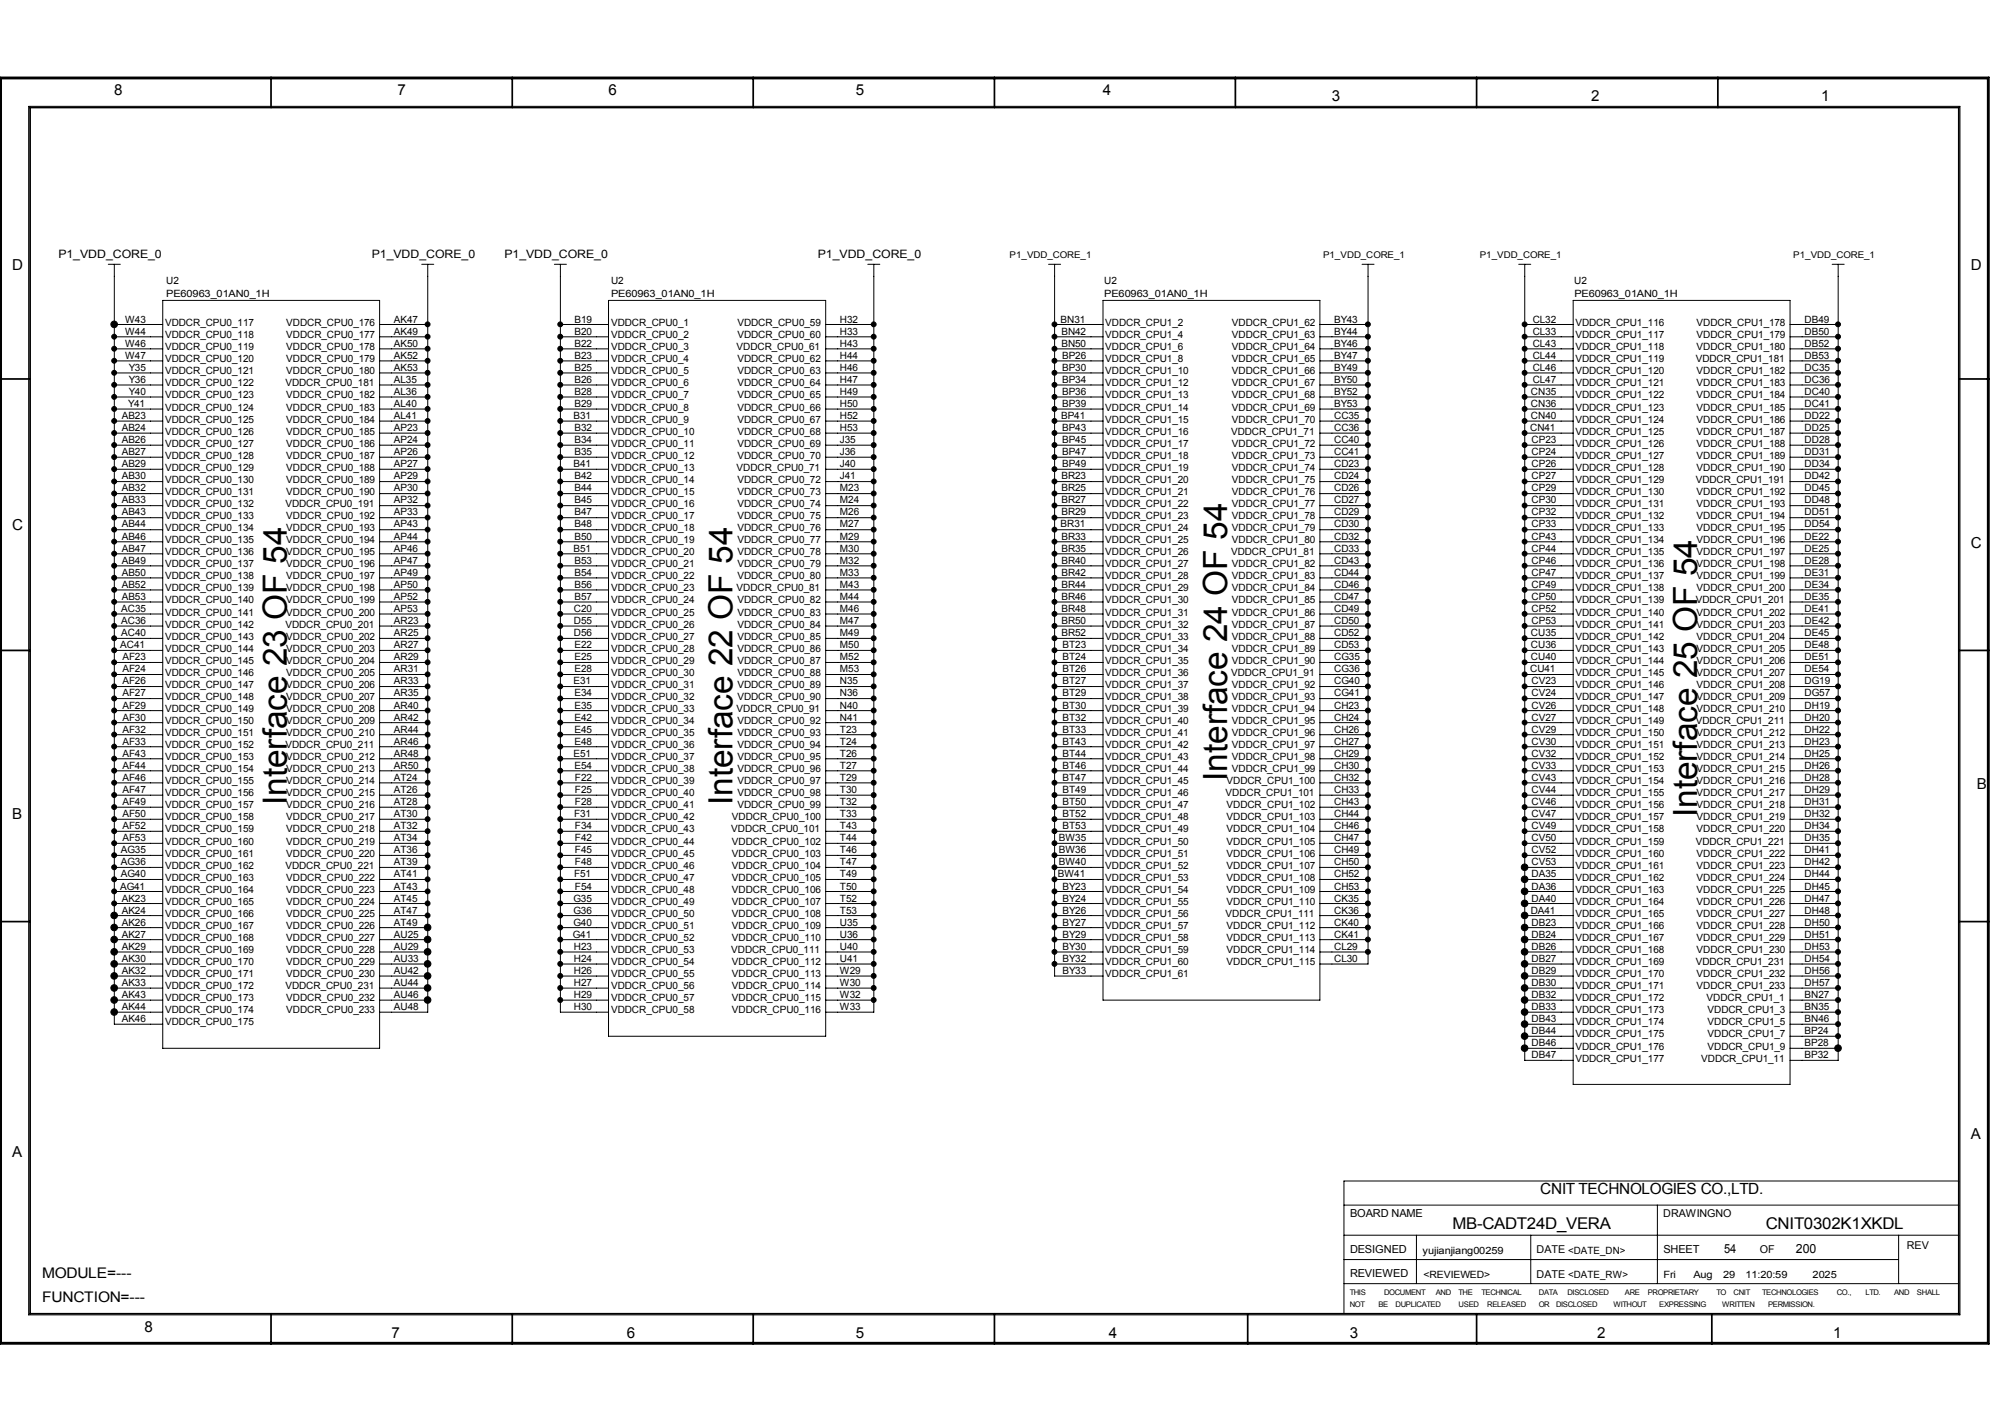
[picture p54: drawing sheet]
<svg xmlns="http://www.w3.org/2000/svg" width="297mm" height="210mm" viewBox="0 0 297 210" stroke-linecap="round" stroke-linejoin="round" font-family="sans-serif">
<defs><g id="words">
<g font-size="4.9">
<text x="42.4" y="118.9" transform="rotate(-90 42.4 118.9)">Interface 23 OF 54</text>
<text x="108.2" y="118.9" transform="rotate(-90 108.2 118.9)">Interface 22 OF 54</text>
<text x="181.3" y="115.4" transform="rotate(-90 181.3 115.4)">Interface 24 OF 54</text>
<text x="250.8" y="120.7" transform="rotate(-90 250.8 120.7)">Interface 25 OF 54</text>
</g>
<g font-size="2.4">
<text x="214.6" y="181.5">MB-CADT24D_VERA</text>
<text x="260.9" y="181.5">CNIT0302K1XKDL</text>
</g>
<text font-size="2.3" x="227.6" y="176.3">CNIT TECHNOLOGIES CO.,LTD.</text>
<g font-size="2.2">
<text x="16.9" y="14.1">8</text>
<text x="58.8" y="14.1">7</text>
<text x="89.9" y="14.1">6</text>
<text x="126.4" y="14.1">5</text>
<text x="163" y="14.1">4</text>
<text x="196.8" y="15">3</text>
<text x="235.1" y="15">2</text>
<text x="269.1" y="15">1</text>
<text x="1.8" y="39.9">D</text>
<text x="291.2" y="39.9">D</text>
<text x="1.8" y="78.2">C</text>
<text x="291.2" y="80.9">C</text>
<text x="292.1" y="116.5">B</text>
<text x="1.8" y="121">B</text>
<text x="1.8" y="170.8">A</text>
<text x="291.2" y="168.2">A</text>
<text x="6.2" y="188.7">MODULE=---</text>
<text x="6.2" y="192.2">FUNCTION=---</text>
<text x="21.3" y="196.6">8</text>
<text x="57.9" y="197.5">7</text>
<text x="92.6" y="197.5">6</text>
<text x="126.4" y="197.5">5</text>
<text x="163.9" y="197.5">4</text>
<text x="199.5" y="197.5">3</text>
<text x="236" y="197.5">2</text>
<text x="270.9" y="197.5">1</text>
</g>
<g font-size="1.9">
<text x="254.7" y="185">54</text>
<text x="265.4" y="185">200</text>
</g>
<g font-size="1.7">
<text x="8.6" y="38.1">P1_VDD_CORE_0</text>
<text x="54.9" y="38.1">P1_VDD_CORE_0</text>
<text x="74.5" y="38.1">P1_VDD_CORE_0</text>
<text x="120.9" y="38.1">P1_VDD_CORE_0</text>
</g>
<g font-size="1.6">
<text x="199.5" y="179.7">BOARD NAME</text>
<text x="245.8" y="179.7">DRAWINGNO</text>
<text x="199.5" y="185.1">DESIGNED</text>
<text x="227.1" y="185.1">DATE &lt;DATE_DN&gt;</text>
<text x="245.8" y="185">SHEET</text>
<text x="260" y="185.1">OF</text>
<text x="281.7" y="184.4">REV</text>
<text x="199.5" y="188.6">REVIEWED</text>
<text x="227.1" y="188.7">DATE &lt;DATE_RW&gt;</text>
</g>
<g font-size="1.5">
<text x="24.6" y="41.9">U2</text>
<text x="90.3" y="41.9">U2</text>
<text x="163.1" y="41.9">U2</text>
<text x="232.6" y="41.9">U2</text>
<text x="18.5" y="47.6">W43</text>
<text x="24.6" y="43.9">PE60963_01AN0_1H</text>
<text x="58.2" y="47.6">AK47</text>
<text x="84.9" y="47.6">B19</text>
<text x="90.3" y="43.9">PE60963_01AN0_1H</text>
<text x="124.1" y="47.6">H32</text>
<text x="156.7" y="47.6">BN31</text>
<text x="163.2" y="43.9">PE60963_01AN0_1H</text>
<text x="197.1" y="47.6">BY43</text>
<text x="226.5" y="47.6">CL32</text>
<text x="232.6" y="43.9">PE60963_01AN0_1H</text>
<text x="266.6" y="47.6">DB49</text>
<text x="18.5" y="49.4">W44</text>
<text x="18.5" y="51.2">W46</text>
<text x="18.5" y="53">W47</text>
<text x="24.4" y="53.5">VDDCR_CPU0_120</text>
<text x="24.4" y="51.7">VDDCR_CPU0_119</text>
<text x="24.4" y="50">VDDCR_CPU0_118</text>
<text x="24.4" y="48.2">VDDCR_CPU0_117</text>
<text x="42.3" y="53.5">VDDCR_CPU0_179</text>
<text x="42.3" y="51.7">VDDCR_CPU0_178</text>
<text x="42.3" y="50">VDDCR_CPU0_177</text>
<text x="42.3" y="48.2">VDDCR_CPU0_176</text>
<text x="58.2" y="49.4">AK49</text>
<text x="58.2" y="51.2">AK50</text>
<text x="58.2" y="53">AK52</text>
<text x="84.9" y="49.4">B20</text>
<text x="84.9" y="51.2">B22</text>
<text x="84.9" y="53">B23</text>
<text x="90.3" y="53.5">VDDCR_CPU0_4</text>
<text x="90.3" y="51.7">VDDCR_CPU0_3</text>
<text x="90.3" y="50">VDDCR_CPU0_2</text>
<text x="90.3" y="48.2">VDDCR_CPU0_1</text>
<text x="108.8" y="51.7">VDDCR_CPU0_61</text>
<text x="109" y="53.5">VDDCR_CPU0_62</text>
<text x="109" y="50">VDDCR_CPU0_60</text>
<text x="109" y="48.2">VDDCR_CPU0_59</text>
<text x="124.1" y="49.4">H33</text>
<text x="124.1" y="51.2">H43</text>
<text x="124.1" y="53">H44</text>
<text x="156.8" y="49.4">BN42</text>
<text x="156.8" y="51.2">BN50</text>
<text x="156.9" y="53">BP26</text>
<text x="163.3" y="53.5">VDDCR_CPU1_8</text>
<text x="163.3" y="51.7">VDDCR_CPU1_6</text>
<text x="163.3" y="50">VDDCR_CPU1_4</text>
<text x="163.3" y="48.2">VDDCR_CPU1_2</text>
<text x="182" y="53.5">VDDCR_CPU1_65</text>
<text x="182" y="51.7">VDDCR_CPU1_64</text>
<text x="182" y="50">VDDCR_CPU1_63</text>
<text x="182" y="48.2">VDDCR_CPU1_62</text>
<text x="197.1" y="49.4">BY44</text>
<text x="197.1" y="51.2">BY46</text>
<text x="197.1" y="53">BY47</text>
<text x="226.5" y="49.4">CL33</text>
<text x="226.5" y="51.2">CL43</text>
<text x="226.5" y="53">CL44</text>
<text x="232.8" y="53.5">VDDCR_CPU1_119</text>
<text x="232.8" y="51.7">VDDCR_CPU1_118</text>
<text x="232.8" y="50">VDDCR_CPU1_117</text>
<text x="232.8" y="48.2">VDDCR_CPU1_116</text>
<text x="250.6" y="53.5">VDDCR_CPU1_181</text>
<text x="250.7" y="51.7">VDDCR_CPU1_180</text>
<text x="250.7" y="50">VDDCR_CPU1_179</text>
<text x="250.7" y="48.2">VDDCR_CPU1_178</text>
<text x="266.6" y="49.4">DB50</text>
<text x="266.6" y="51.2">DB52</text>
<text x="266.6" y="53">DB53</text>
<text x="19" y="54.7">Y35</text>
<text x="19" y="56.5">Y36</text>
<text x="19" y="58.3">Y40</text>
<text x="24.4" y="58.8">VDDCR_CPU0_123</text>
<text x="24.4" y="57.1">VDDCR_CPU0_122</text>
<text x="24.4" y="55.3">VDDCR_CPU0_121</text>
<text x="42.2" y="57.1">VDDCR_CPU0_181</text>
<text x="42.3" y="58.8">VDDCR_CPU0_182</text>
<text x="42.3" y="55.3">VDDCR_CPU0_180</text>
<text x="58.2" y="54.7">AK53</text>
<text x="58.2" y="56.5">AL35</text>
<text x="58.2" y="58.3">AL36</text>
<text x="84.9" y="54.7">B25</text>
<text x="84.9" y="56.5">B26</text>
<text x="84.9" y="58.3">B28</text>
<text x="90.3" y="58.8">VDDCR_CPU0_7</text>
<text x="90.3" y="57.1">VDDCR_CPU0_6</text>
<text x="90.3" y="55.3">VDDCR_CPU0_5</text>
<text x="109" y="58.8">VDDCR_CPU0_65</text>
<text x="109" y="57.1">VDDCR_CPU0_64</text>
<text x="109" y="55.3">VDDCR_CPU0_63</text>
<text x="124.1" y="54.7">H46</text>
<text x="124.1" y="56.5">H47</text>
<text x="124.1" y="58.3">H49</text>
<text x="156.9" y="54.7">BP30</text>
<text x="156.9" y="56.5">BP34</text>
<text x="156.9" y="58.3">BP36</text>
<text x="163.3" y="58.8">VDDCR_CPU1_13</text>
<text x="163.3" y="57.1">VDDCR_CPU1_12</text>
<text x="163.3" y="55.3">VDDCR_CPU1_10</text>
<text x="182" y="58.8">VDDCR_CPU1_68</text>
<text x="182" y="57.1">VDDCR_CPU1_67</text>
<text x="182" y="55.3">VDDCR_CPU1_66</text>
<text x="197.1" y="54.7">BY49</text>
<text x="197.1" y="56.5">BY50</text>
<text x="197.1" y="58.3">BY52</text>
<text x="226.2" y="58.3">CN35</text>
<text x="226.5" y="54.7">CL46</text>
<text x="226.5" y="56.5">CL47</text>
<text x="232.8" y="58.8">VDDCR_CPU1_122</text>
<text x="232.8" y="57.1">VDDCR_CPU1_121</text>
<text x="232.8" y="55.3">VDDCR_CPU1_120</text>
<text x="250.7" y="58.8">VDDCR_CPU1_184</text>
<text x="250.7" y="57.1">VDDCR_CPU1_183</text>
<text x="250.7" y="55.3">VDDCR_CPU1_182</text>
<text x="266.6" y="54.7">DC35</text>
<text x="266.6" y="56.5">DC36</text>
<text x="266.6" y="58.3">DC40</text>
<text x="18" y="61.9">AB23</text>
<text x="18" y="63.7">AB24</text>
<text x="18" y="65.5">AB26</text>
<text x="18.9" y="60.1">Y41</text>
<text x="24.4" y="66">VDDCR_CPU0_127</text>
<text x="24.4" y="64.2">VDDCR_CPU0_126</text>
<text x="24.4" y="62.4">VDDCR_CPU0_125</text>
<text x="24.4" y="60.6">VDDCR_CPU0_124</text>
<text x="42.3" y="66">VDDCR_CPU0_186</text>
<text x="42.3" y="64.2">VDDCR_CPU0_185</text>
<text x="42.3" y="62.4">VDDCR_CPU0_184</text>
<text x="42.3" y="60.6">VDDCR_CPU0_183</text>
<text x="58.2" y="60.1">AL40</text>
<text x="58.2" y="61.9">AL41</text>
<text x="58.2" y="63.7">AP23</text>
<text x="58.2" y="65.5">AP24</text>
<text x="84.7" y="61.9">B31</text>
<text x="84.9" y="60.1">B29</text>
<text x="84.9" y="63.7">B32</text>
<text x="84.9" y="65.5">B34</text>
<text x="90.3" y="66">VDDCR_CPU0_11</text>
<text x="90.3" y="64.2">VDDCR_CPU0_10</text>
<text x="90.3" y="62.4">VDDCR_CPU0_9</text>
<text x="90.3" y="60.6">VDDCR_CPU0_8</text>
<text x="109" y="66">VDDCR_CPU0_69</text>
<text x="109" y="64.2">VDDCR_CPU0_68</text>
<text x="109" y="62.4">VDDCR_CPU0_67</text>
<text x="109" y="60.6">VDDCR_CPU0_66</text>
<text x="124.1" y="60.1">H50</text>
<text x="124.1" y="61.9">H52</text>
<text x="124.1" y="63.7">H53</text>
<text x="124.1" y="65.5">J35</text>
<text x="156.8" y="61.9">BP41</text>
<text x="156.9" y="60.1">BP39</text>
<text x="156.9" y="63.7">BP43</text>
<text x="156.9" y="65.5">BP45</text>
<text x="163.3" y="66">VDDCR_CPU1_17</text>
<text x="163.3" y="64.2">VDDCR_CPU1_16</text>
<text x="163.3" y="62.4">VDDCR_CPU1_15</text>
<text x="163.3" y="60.6">VDDCR_CPU1_14</text>
<text x="181.9" y="64.2">VDDCR_CPU1_71</text>
<text x="182" y="66">VDDCR_CPU1_72</text>
<text x="182" y="62.4">VDDCR_CPU1_70</text>
<text x="182" y="60.6">VDDCR_CPU1_69</text>
<text x="197.1" y="60.1">BY53</text>
<text x="197.1" y="61.9">CC35</text>
<text x="197.1" y="63.7">CC36</text>
<text x="197.1" y="65.5">CC40</text>
<text x="226.1" y="63.7">CN41</text>
<text x="226.2" y="60.1">CN36</text>
<text x="226.2" y="61.9">CN40</text>
<text x="226.3" y="65.5">CP23</text>
<text x="232.8" y="66">VDDCR_CPU1_126</text>
<text x="232.8" y="64.2">VDDCR_CPU1_125</text>
<text x="232.8" y="62.4">VDDCR_CPU1_124</text>
<text x="232.8" y="60.6">VDDCR_CPU1_123</text>
<text x="250.7" y="66">VDDCR_CPU1_188</text>
<text x="250.7" y="64.2">VDDCR_CPU1_187</text>
<text x="250.7" y="62.4">VDDCR_CPU1_186</text>
<text x="250.7" y="60.6">VDDCR_CPU1_185</text>
<text x="266.6" y="60.1">DC41</text>
<text x="266.6" y="61.9">DD22</text>
<text x="266.6" y="63.7">DD25</text>
<text x="266.6" y="65.5">DD28</text>
<text x="18" y="67.2">AB27</text>
<text x="18" y="69">AB29</text>
<text x="18" y="70.8">AB30</text>
<text x="24.4" y="71.3">VDDCR_CPU0_130</text>
<text x="24.4" y="69.6">VDDCR_CPU0_129</text>
<text x="24.4" y="67.8">VDDCR_CPU0_128</text>
<text x="42.3" y="71.3">VDDCR_CPU0_189</text>
<text x="42.3" y="69.6">VDDCR_CPU0_188</text>
<text x="42.3" y="67.8">VDDCR_CPU0_187</text>
<text x="58.2" y="67.2">AP26</text>
<text x="58.2" y="69">AP27</text>
<text x="58.2" y="70.8">AP29</text>
<text x="84.7" y="69">B41</text>
<text x="84.9" y="67.2">B35</text>
<text x="84.9" y="70.8">B42</text>
<text x="90.3" y="71.3">VDDCR_CPU0_14</text>
<text x="90.3" y="69.6">VDDCR_CPU0_13</text>
<text x="90.3" y="67.8">VDDCR_CPU0_12</text>
<text x="108.8" y="69.6">VDDCR_CPU0_71</text>
<text x="109" y="71.3">VDDCR_CPU0_72</text>
<text x="109" y="67.8">VDDCR_CPU0_70</text>
<text x="124.1" y="67.2">J36</text>
<text x="124.1" y="69">J40</text>
<text x="124.1" y="70.8">J41</text>
<text x="156.8" y="70.8">BR23</text>
<text x="156.9" y="67.2">BP47</text>
<text x="156.9" y="69">BP49</text>
<text x="163.3" y="71.3">VDDCR_CPU1_20</text>
<text x="163.3" y="69.6">VDDCR_CPU1_19</text>
<text x="163.3" y="67.8">VDDCR_CPU1_18</text>
<text x="182" y="71.3">VDDCR_CPU1_75</text>
<text x="182" y="69.6">VDDCR_CPU1_74</text>
<text x="182" y="67.8">VDDCR_CPU1_73</text>
<text x="197.1" y="67.2">CC41</text>
<text x="197.1" y="69">CD23</text>
<text x="197.1" y="70.8">CD24</text>
<text x="226.3" y="67.2">CP24</text>
<text x="226.3" y="69">CP26</text>
<text x="226.3" y="70.8">CP27</text>
<text x="232.8" y="71.3">VDDCR_CPU1_129</text>
<text x="232.8" y="69.6">VDDCR_CPU1_128</text>
<text x="232.8" y="67.8">VDDCR_CPU1_127</text>
<text x="250.6" y="71.3">VDDCR_CPU1_191</text>
<text x="250.7" y="69.6">VDDCR_CPU1_190</text>
<text x="250.7" y="67.8">VDDCR_CPU1_189</text>
<text x="266.6" y="67.2">DD31</text>
<text x="266.6" y="69">DD34</text>
<text x="266.6" y="70.8">DD42</text>
<text x="18" y="72.6">AB32</text>
<text x="18" y="74.3">AB33</text>
<text x="18" y="76.1">AB43</text>
<text x="18" y="77.9">AB44</text>
<text x="24.4" y="76.7">VDDCR_CPU0_133</text>
<text x="24.4" y="74.9">VDDCR_CPU0_132</text>
<text x="24.4" y="73.1">VDDCR_CPU0_131</text>
<text x="42.2" y="74.9">VDDCR_CPU0_191</text>
<text x="42.3" y="76.7">VDDCR_CPU0_192</text>
<text x="42.3" y="73.1">VDDCR_CPU0_190</text>
<text x="58.2" y="72.6">AP30</text>
<text x="58.2" y="74.3">AP32</text>
<text x="58.2" y="76.1">AP33</text>
<text x="58.2" y="77.9">AP43</text>
<text x="84.9" y="72.6">B44</text>
<text x="84.9" y="74.3">B45</text>
<text x="84.9" y="76.1">B47</text>
<text x="84.9" y="77.9">B48</text>
<text x="90.3" y="76.7">VDDCR_CPU0_17</text>
<text x="90.3" y="74.9">VDDCR_CPU0_16</text>
<text x="90.3" y="73.1">VDDCR_CPU0_15</text>
<text x="109" y="76.7">VDDCR_CPU0_75</text>
<text x="109" y="74.9">VDDCR_CPU0_74</text>
<text x="109" y="73.1">VDDCR_CPU0_73</text>
<text x="124.1" y="72.6">M23</text>
<text x="124.1" y="74.3">M24</text>
<text x="124.1" y="76.1">M26</text>
<text x="124.1" y="77.9">M27</text>
<text x="156.7" y="77.9">BR31</text>
<text x="156.8" y="72.6">BR25</text>
<text x="156.8" y="74.3">BR27</text>
<text x="156.8" y="76.1">BR29</text>
<text x="163.3" y="76.7">VDDCR_CPU1_23</text>
<text x="163.3" y="74.9">VDDCR_CPU1_22</text>
<text x="163.3" y="73.1">VDDCR_CPU1_21</text>
<text x="182" y="76.7">VDDCR_CPU1_78</text>
<text x="182" y="74.9">VDDCR_CPU1_77</text>
<text x="182" y="73.1">VDDCR_CPU1_76</text>
<text x="197.1" y="72.6">CD26</text>
<text x="197.1" y="74.3">CD27</text>
<text x="197.1" y="76.1">CD29</text>
<text x="197.1" y="77.9">CD30</text>
<text x="226.3" y="72.6">CP29</text>
<text x="226.3" y="74.3">CP30</text>
<text x="226.3" y="76.1">CP32</text>
<text x="226.3" y="77.9">CP33</text>
<text x="232.8" y="76.7">VDDCR_CPU1_132</text>
<text x="232.8" y="74.9">VDDCR_CPU1_131</text>
<text x="232.8" y="73.1">VDDCR_CPU1_130</text>
<text x="250.7" y="76.7">VDDCR_CPU1_194</text>
<text x="250.7" y="74.9">VDDCR_CPU1_193</text>
<text x="250.7" y="73.1">VDDCR_CPU1_192</text>
<text x="266.6" y="72.6">DD45</text>
<text x="266.6" y="74.3">DD48</text>
<text x="266.6" y="76.1">DD51</text>
<text x="266.6" y="77.9">DD54</text>
<text x="18" y="79.7">AB46</text>
<text x="18" y="81.5">AB47</text>
<text x="18" y="83.3">AB49</text>
<text x="24.4" y="83.8">VDDCR_CPU0_137</text>
<text x="24.4" y="82">VDDCR_CPU0_136</text>
<text x="24.4" y="80.2">VDDCR_CPU0_135</text>
<text x="24.4" y="78.4">VDDCR_CPU0_134</text>
<text x="42.3" y="83.8">VDDCR_CPU0_196</text>
<text x="42.3" y="82">VDDCR_CPU0_195</text>
<text x="42.3" y="80.2">VDDCR_CPU0_194</text>
<text x="42.3" y="78.4">VDDCR_CPU0_193</text>
<text x="58.2" y="79.7">AP44</text>
<text x="58.2" y="81.5">AP46</text>
<text x="58.2" y="83.3">AP47</text>
<text x="84.7" y="81.5">B51</text>
<text x="84.9" y="79.7">B50</text>
<text x="84.9" y="83.3">B53</text>
<text x="90.3" y="83.8">VDDCR_CPU0_21</text>
<text x="90.3" y="82">VDDCR_CPU0_20</text>
<text x="90.3" y="80.2">VDDCR_CPU0_19</text>
<text x="90.3" y="78.4">VDDCR_CPU0_18</text>
<text x="109" y="83.8">VDDCR_CPU0_79</text>
<text x="109" y="82">VDDCR_CPU0_78</text>
<text x="109" y="80.2">VDDCR_CPU0_77</text>
<text x="109" y="78.4">VDDCR_CPU0_76</text>
<text x="124.1" y="79.7">M29</text>
<text x="124.1" y="81.5">M30</text>
<text x="124.1" y="83.3">M32</text>
<text x="156.8" y="79.7">BR33</text>
<text x="156.8" y="81.5">BR35</text>
<text x="156.8" y="83.3">BR40</text>
<text x="163.3" y="83.8">VDDCR_CPU1_27</text>
<text x="163.3" y="82">VDDCR_CPU1_26</text>
<text x="163.3" y="80.2">VDDCR_CPU1_25</text>
<text x="163.3" y="78.4">VDDCR_CPU1_24</text>
<text x="181.9" y="82">VDDCR_CPU1_81</text>
<text x="182" y="83.8">VDDCR_CPU1_82</text>
<text x="182" y="80.2">VDDCR_CPU1_80</text>
<text x="182" y="78.4">VDDCR_CPU1_79</text>
<text x="197.1" y="79.7">CD32</text>
<text x="197.1" y="81.5">CD33</text>
<text x="197.1" y="83.3">CD43</text>
<text x="226.3" y="79.7">CP43</text>
<text x="226.3" y="81.5">CP44</text>
<text x="226.3" y="83.3">CP46</text>
<text x="232.8" y="83.8">VDDCR_CPU1_136</text>
<text x="232.8" y="82">VDDCR_CPU1_135</text>
<text x="232.8" y="80.2">VDDCR_CPU1_134</text>
<text x="232.8" y="78.4">VDDCR_CPU1_133</text>
<text x="250.7" y="83.8">VDDCR_CPU1_198</text>
<text x="250.7" y="82">VDDCR_CPU1_197</text>
<text x="250.7" y="80.2">VDDCR_CPU1_196</text>
<text x="250.7" y="78.4">VDDCR_CPU1_195</text>
<text x="266.6" y="79.7">DE22</text>
<text x="266.6" y="81.5">DE25</text>
<text x="266.6" y="83.3">DE28</text>
<text x="18" y="85.1">AB50</text>
<text x="18" y="86.8">AB52</text>
<text x="18" y="88.6">AB53</text>
<text x="24.4" y="89.1">VDDCR_CPU0_140</text>
<text x="24.4" y="87.3">VDDCR_CPU0_139</text>
<text x="24.4" y="85.6">VDDCR_CPU0_138</text>
<text x="42.3" y="89.1">VDDCR_CPU0_199</text>
<text x="42.3" y="87.3">VDDCR_CPU0_198</text>
<text x="42.3" y="85.6">VDDCR_CPU0_197</text>
<text x="58.2" y="85.1">AP49</text>
<text x="58.2" y="86.8">AP50</text>
<text x="58.2" y="88.6">AP52</text>
<text x="84.9" y="85.1">B54</text>
<text x="84.9" y="86.8">B56</text>
<text x="84.9" y="88.6">B57</text>
<text x="90.3" y="89.1">VDDCR_CPU0_24</text>
<text x="90.3" y="87.3">VDDCR_CPU0_23</text>
<text x="90.3" y="85.6">VDDCR_CPU0_22</text>
<text x="108.8" y="87.3">VDDCR_CPU0_81</text>
<text x="109" y="89.1">VDDCR_CPU0_82</text>
<text x="109" y="85.6">VDDCR_CPU0_80</text>
<text x="124.1" y="85.1">M33</text>
<text x="124.1" y="86.8">M43</text>
<text x="124.1" y="88.6">M44</text>
<text x="156.8" y="85.1">BR42</text>
<text x="156.8" y="86.8">BR44</text>
<text x="156.8" y="88.6">BR46</text>
<text x="163.3" y="89.1">VDDCR_CPU1_30</text>
<text x="163.3" y="87.3">VDDCR_CPU1_29</text>
<text x="163.3" y="85.6">VDDCR_CPU1_28</text>
<text x="182" y="89.1">VDDCR_CPU1_85</text>
<text x="182" y="87.3">VDDCR_CPU1_84</text>
<text x="182" y="85.6">VDDCR_CPU1_83</text>
<text x="197.1" y="85.1">CD44</text>
<text x="197.1" y="86.8">CD46</text>
<text x="197.1" y="88.6">CD47</text>
<text x="226.3" y="85.1">CP47</text>
<text x="226.3" y="86.8">CP49</text>
<text x="226.3" y="88.6">CP50</text>
<text x="232.8" y="89.1">VDDCR_CPU1_139</text>
<text x="232.8" y="87.3">VDDCR_CPU1_138</text>
<text x="232.8" y="85.6">VDDCR_CPU1_137</text>
<text x="250.6" y="89.1">VDDCR_CPU1_201</text>
<text x="250.7" y="87.3">VDDCR_CPU1_200</text>
<text x="250.7" y="85.6">VDDCR_CPU1_199</text>
<text x="266.6" y="85.1">DE31</text>
<text x="266.6" y="86.8">DE34</text>
<text x="266.6" y="88.6">DE35</text>
<text x="17.8" y="95.7">AC41</text>
<text x="17.9" y="90.4">AC35</text>
<text x="17.9" y="92.2">AC36</text>
<text x="17.9" y="93.9">AC40</text>
<text x="24.4" y="94.5">VDDCR_CPU0_143</text>
<text x="24.4" y="92.7">VDDCR_CPU0_142</text>
<text x="24.4" y="90.9">VDDCR_CPU0_141</text>
<text x="42.2" y="92.7">VDDCR_CPU0_201</text>
<text x="42.3" y="94.5">VDDCR_CPU0_202</text>
<text x="42.3" y="90.9">VDDCR_CPU0_200</text>
<text x="58.2" y="90.4">AP53</text>
<text x="58.2" y="92.2">AR23</text>
<text x="58.2" y="93.9">AR25</text>
<text x="58.2" y="95.7">AR27</text>
<text x="84.8" y="90.4">C20</text>
<text x="84.8" y="92.2">D55</text>
<text x="84.8" y="93.9">D56</text>
<text x="84.9" y="95.7">E22</text>
<text x="90.3" y="94.5">VDDCR_CPU0_27</text>
<text x="90.3" y="92.7">VDDCR_CPU0_26</text>
<text x="90.3" y="90.9">VDDCR_CPU0_25</text>
<text x="109" y="94.5">VDDCR_CPU0_85</text>
<text x="109" y="92.7">VDDCR_CPU0_84</text>
<text x="109" y="90.9">VDDCR_CPU0_83</text>
<text x="124.1" y="90.4">M46</text>
<text x="124.1" y="92.2">M47</text>
<text x="124.1" y="93.9">M49</text>
<text x="124.1" y="95.7">M50</text>
<text x="156.8" y="90.4">BR48</text>
<text x="156.8" y="92.2">BR50</text>
<text x="156.8" y="93.9">BR52</text>
<text x="157" y="95.7">BT23</text>
<text x="163.3" y="94.5">VDDCR_CPU1_33</text>
<text x="163.3" y="92.7">VDDCR_CPU1_32</text>
<text x="163.3" y="90.9">VDDCR_CPU1_31</text>
<text x="182" y="94.5">VDDCR_CPU1_88</text>
<text x="182" y="92.7">VDDCR_CPU1_87</text>
<text x="182" y="90.9">VDDCR_CPU1_86</text>
<text x="197.1" y="90.4">CD49</text>
<text x="197.1" y="92.2">CD50</text>
<text x="197.1" y="93.9">CD52</text>
<text x="197.1" y="95.7">CD53</text>
<text x="226.2" y="93.9">CU35</text>
<text x="226.2" y="95.7">CU36</text>
<text x="226.3" y="90.4">CP52</text>
<text x="226.3" y="92.2">CP53</text>
<text x="232.8" y="94.5">VDDCR_CPU1_142</text>
<text x="232.8" y="92.7">VDDCR_CPU1_141</text>
<text x="232.8" y="90.9">VDDCR_CPU1_140</text>
<text x="250.7" y="94.5">VDDCR_CPU1_204</text>
<text x="250.7" y="92.7">VDDCR_CPU1_203</text>
<text x="250.7" y="90.9">VDDCR_CPU1_202</text>
<text x="266.6" y="90.4">DE41</text>
<text x="266.6" y="92.2">DE42</text>
<text x="266.6" y="93.9">DE45</text>
<text x="266.6" y="95.7">DE48</text>
<text x="18.1" y="97.5">AF23</text>
<text x="18.1" y="99.3">AF24</text>
<text x="18.1" y="101.1">AF26</text>
<text x="24.4" y="101.6">VDDCR_CPU0_147</text>
<text x="24.4" y="99.8">VDDCR_CPU0_146</text>
<text x="24.4" y="98">VDDCR_CPU0_145</text>
<text x="24.4" y="96.3">VDDCR_CPU0_144</text>
<text x="42.3" y="101.6">VDDCR_CPU0_206</text>
<text x="42.3" y="99.8">VDDCR_CPU0_205</text>
<text x="42.3" y="98">VDDCR_CPU0_204</text>
<text x="42.3" y="96.3">VDDCR_CPU0_203</text>
<text x="58.2" y="97.5">AR29</text>
<text x="58.2" y="99.3">AR31</text>
<text x="58.2" y="101.1">AR33</text>
<text x="84.7" y="101.1">E31</text>
<text x="84.9" y="97.5">E25</text>
<text x="84.9" y="99.3">E28</text>
<text x="90.3" y="101.6">VDDCR_CPU0_31</text>
<text x="90.3" y="99.8">VDDCR_CPU0_30</text>
<text x="90.3" y="98">VDDCR_CPU0_29</text>
<text x="90.3" y="96.3">VDDCR_CPU0_28</text>
<text x="109" y="101.6">VDDCR_CPU0_89</text>
<text x="109" y="99.8">VDDCR_CPU0_88</text>
<text x="109" y="98">VDDCR_CPU0_87</text>
<text x="109" y="96.3">VDDCR_CPU0_86</text>
<text x="124.1" y="97.5">M52</text>
<text x="124.1" y="99.3">M53</text>
<text x="124.1" y="101.1">N35</text>
<text x="157" y="97.5">BT24</text>
<text x="157" y="99.3">BT26</text>
<text x="157" y="101.1">BT27</text>
<text x="163.3" y="101.6">VDDCR_CPU1_37</text>
<text x="163.3" y="99.8">VDDCR_CPU1_36</text>
<text x="163.3" y="98">VDDCR_CPU1_35</text>
<text x="163.3" y="96.2">VDDCR_CPU1_34</text>
<text x="181.9" y="99.8">VDDCR_CPU1_91</text>
<text x="182" y="101.6">VDDCR_CPU1_92</text>
<text x="182" y="98">VDDCR_CPU1_90</text>
<text x="182" y="96.2">VDDCR_CPU1_89</text>
<text x="197.1" y="97.5">CG35</text>
<text x="197.1" y="99.3">CG36</text>
<text x="197.1" y="101.1">CG40</text>
<text x="226.1" y="99.3">CU41</text>
<text x="226.2" y="97.5">CU40</text>
<text x="226.3" y="101.1">CV23</text>
<text x="232.8" y="101.6">VDDCR_CPU1_146</text>
<text x="232.8" y="99.8">VDDCR_CPU1_145</text>
<text x="232.8" y="98">VDDCR_CPU1_144</text>
<text x="232.8" y="96.3">VDDCR_CPU1_143</text>
<text x="250.7" y="101.6">VDDCR_CPU1_208</text>
<text x="250.7" y="99.8">VDDCR_CPU1_207</text>
<text x="250.7" y="98">VDDCR_CPU1_206</text>
<text x="250.7" y="96.3">VDDCR_CPU1_205</text>
<text x="266.6" y="97.5">DE51</text>
<text x="266.6" y="99.3">DE54</text>
<text x="266.6" y="101.1">DG19</text>
<text x="18.1" y="102.8">AF27</text>
<text x="18.1" y="104.7">AF29</text>
<text x="18.1" y="106.4">AF30</text>
<text x="24.4" y="106.9">VDDCR_CPU0_150</text>
<text x="24.4" y="105.1">VDDCR_CPU0_149</text>
<text x="24.4" y="103.3">VDDCR_CPU0_148</text>
<text x="42.3" y="106.9">VDDCR_CPU0_209</text>
<text x="42.3" y="105.1">VDDCR_CPU0_208</text>
<text x="42.3" y="103.3">VDDCR_CPU0_207</text>
<text x="58.2" y="102.8">AR35</text>
<text x="58.2" y="104.7">AR40</text>
<text x="58.2" y="106.4">AR42</text>
<text x="84.9" y="102.8">E34</text>
<text x="84.9" y="104.7">E35</text>
<text x="84.9" y="106.4">E42</text>
<text x="90.3" y="106.9">VDDCR_CPU0_34</text>
<text x="90.3" y="105.1">VDDCR_CPU0_33</text>
<text x="90.3" y="103.3">VDDCR_CPU0_32</text>
<text x="108.8" y="105.1">VDDCR_CPU0_91</text>
<text x="109" y="106.9">VDDCR_CPU0_92</text>
<text x="109" y="103.3">VDDCR_CPU0_90</text>
<text x="124.1" y="102.8">N36</text>
<text x="124.1" y="104.7">N40</text>
<text x="124.1" y="106.4">N41</text>
<text x="157" y="102.8">BT29</text>
<text x="157" y="104.7">BT30</text>
<text x="157" y="106.4">BT32</text>
<text x="163.3" y="106.9">VDDCR_CPU1_40</text>
<text x="163.3" y="105.1">VDDCR_CPU1_39</text>
<text x="163.3" y="103.3">VDDCR_CPU1_38</text>
<text x="182" y="106.9">VDDCR_CPU1_95</text>
<text x="182" y="105.1">VDDCR_CPU1_94</text>
<text x="182" y="103.3">VDDCR_CPU1_93</text>
<text x="197.1" y="102.8">CG41</text>
<text x="197.1" y="104.7">CH23</text>
<text x="197.1" y="106.4">CH24</text>
<text x="226.3" y="102.8">CV24</text>
<text x="226.3" y="104.7">CV26</text>
<text x="226.3" y="106.4">CV27</text>
<text x="232.8" y="106.9">VDDCR_CPU1_149</text>
<text x="232.8" y="105.1">VDDCR_CPU1_148</text>
<text x="232.8" y="103.3">VDDCR_CPU1_147</text>
<text x="250.6" y="106.9">VDDCR_CPU1_211</text>
<text x="250.7" y="105.1">VDDCR_CPU1_210</text>
<text x="250.7" y="103.3">VDDCR_CPU1_209</text>
<text x="266.6" y="102.8">DG57</text>
<text x="266.6" y="104.7">DH19</text>
<text x="266.6" y="106.4">DH20</text>
<text x="18.1" y="108.2">AF32</text>
<text x="18.1" y="110">AF33</text>
<text x="18.1" y="111.8">AF43</text>
<text x="18.1" y="113.5">AF44</text>
<text x="24.4" y="112.3">VDDCR_CPU0_153</text>
<text x="24.4" y="110.5">VDDCR_CPU0_152</text>
<text x="24.4" y="108.7">VDDCR_CPU0_151</text>
<text x="42.2" y="110.5">VDDCR_CPU0_211</text>
<text x="42.3" y="112.3">VDDCR_CPU0_212</text>
<text x="42.3" y="108.7">VDDCR_CPU0_210</text>
<text x="58.2" y="108.2">AR44</text>
<text x="58.2" y="110">AR46</text>
<text x="58.2" y="111.8">AR48</text>
<text x="58.2" y="113.5">AR50</text>
<text x="84.7" y="111.8">E51</text>
<text x="84.9" y="108.2">E45</text>
<text x="84.9" y="110">E48</text>
<text x="84.9" y="113.5">E54</text>
<text x="90.3" y="112.3">VDDCR_CPU0_37</text>
<text x="90.3" y="110.5">VDDCR_CPU0_36</text>
<text x="90.3" y="108.7">VDDCR_CPU0_35</text>
<text x="109" y="112.3">VDDCR_CPU0_95</text>
<text x="109" y="110.5">VDDCR_CPU0_94</text>
<text x="109" y="108.7">VDDCR_CPU0_93</text>
<text x="124.1" y="108.2">T23</text>
<text x="124.1" y="110">T24</text>
<text x="124.1" y="111.8">T26</text>
<text x="124.1" y="113.5">T27</text>
<text x="157" y="108.2">BT33</text>
<text x="157" y="110">BT43</text>
<text x="157" y="111.8">BT44</text>
<text x="157" y="113.5">BT46</text>
<text x="163.3" y="112.3">VDDCR_CPU1_43</text>
<text x="163.3" y="110.5">VDDCR_CPU1_42</text>
<text x="163.3" y="108.7">VDDCR_CPU1_41</text>
<text x="182" y="112.3">VDDCR_CPU1_98</text>
<text x="182" y="110.5">VDDCR_CPU1_97</text>
<text x="182" y="108.7">VDDCR_CPU1_96</text>
<text x="197.1" y="108.2">CH26</text>
<text x="197.1" y="110">CH27</text>
<text x="197.1" y="111.8">CH29</text>
<text x="197.1" y="113.5">CH30</text>
<text x="226.3" y="108.2">CV29</text>
<text x="226.3" y="110">CV30</text>
<text x="226.3" y="111.8">CV32</text>
<text x="226.3" y="113.5">CV33</text>
<text x="232.8" y="112.3">VDDCR_CPU1_152</text>
<text x="232.8" y="110.5">VDDCR_CPU1_151</text>
<text x="232.8" y="108.7">VDDCR_CPU1_150</text>
<text x="250.7" y="112.3">VDDCR_CPU1_214</text>
<text x="250.7" y="110.5">VDDCR_CPU1_213</text>
<text x="250.7" y="108.7">VDDCR_CPU1_212</text>
<text x="266.6" y="108.2">DH22</text>
<text x="266.6" y="110">DH23</text>
<text x="266.6" y="111.8">DH25</text>
<text x="266.6" y="113.5">DH26</text>
<text x="18.1" y="115.3">AF46</text>
<text x="18.1" y="117.1">AF47</text>
<text x="18.1" y="118.9">AF49</text>
<text x="24.4" y="119.4">VDDCR_CPU0_157</text>
<text x="24.4" y="117.6">VDDCR_CPU0_156</text>
<text x="24.4" y="115.8">VDDCR_CPU0_155</text>
<text x="24.4" y="114">VDDCR_CPU0_154</text>
<text x="42.3" y="119.4">VDDCR_CPU0_216</text>
<text x="42.3" y="117.6">VDDCR_CPU0_215</text>
<text x="42.3" y="115.8">VDDCR_CPU0_214</text>
<text x="42.3" y="114">VDDCR_CPU0_213</text>
<text x="58.2" y="115.3">AT24</text>
<text x="58.2" y="117.1">AT26</text>
<text x="58.2" y="118.9">AT28</text>
<text x="85" y="115.3">F22</text>
<text x="85" y="117.1">F25</text>
<text x="85" y="118.9">F28</text>
<text x="90.3" y="119.4">VDDCR_CPU0_41</text>
<text x="90.3" y="117.6">VDDCR_CPU0_40</text>
<text x="90.3" y="115.8">VDDCR_CPU0_39</text>
<text x="90.3" y="114">VDDCR_CPU0_38</text>
<text x="109" y="119.4">VDDCR_CPU0_99</text>
<text x="109" y="117.6">VDDCR_CPU0_98</text>
<text x="109" y="115.8">VDDCR_CPU0_97</text>
<text x="109" y="114">VDDCR_CPU0_96</text>
<text x="124.1" y="115.3">T29</text>
<text x="124.1" y="117.1">T30</text>
<text x="124.1" y="118.9">T32</text>
<text x="157" y="115.3">BT47</text>
<text x="157" y="117.1">BT49</text>
<text x="157" y="118.9">BT50</text>
<text x="163.3" y="119.4">VDDCR_CPU1_47</text>
<text x="163.3" y="117.6">VDDCR_CPU1_46</text>
<text x="163.3" y="115.8">VDDCR_CPU1_45</text>
<text x="163.3" y="114">VDDCR_CPU1_44</text>
<text x="181.1" y="117.6">VDDCR_CPU1_101</text>
<text x="181.2" y="119.4">VDDCR_CPU1_102</text>
<text x="181.2" y="115.8">VDDCR_CPU1_100</text>
<text x="182" y="114">VDDCR_CPU1_99</text>
<text x="197.1" y="115.3">CH32</text>
<text x="197.1" y="117.1">CH33</text>
<text x="197.1" y="118.9">CH43</text>
<text x="226.3" y="115.3">CV43</text>
<text x="226.3" y="117.1">CV44</text>
<text x="226.3" y="118.9">CV46</text>
<text x="232.8" y="119.4">VDDCR_CPU1_156</text>
<text x="232.8" y="117.6">VDDCR_CPU1_155</text>
<text x="232.8" y="115.8">VDDCR_CPU1_154</text>
<text x="232.8" y="114">VDDCR_CPU1_153</text>
<text x="250.7" y="119.4">VDDCR_CPU1_218</text>
<text x="250.7" y="117.6">VDDCR_CPU1_217</text>
<text x="250.7" y="115.8">VDDCR_CPU1_216</text>
<text x="250.7" y="114">VDDCR_CPU1_215</text>
<text x="266.6" y="115.3">DH28</text>
<text x="266.6" y="117.1">DH29</text>
<text x="266.6" y="118.9">DH31</text>
<text x="17.9" y="126">AG35</text>
<text x="18.1" y="120.7">AF50</text>
<text x="18.1" y="122.4">AF52</text>
<text x="18.1" y="124.2">AF53</text>
<text x="24.4" y="124.7">VDDCR_CPU0_160</text>
<text x="24.4" y="122.9">VDDCR_CPU0_159</text>
<text x="24.4" y="121.2">VDDCR_CPU0_158</text>
<text x="42.3" y="124.7">VDDCR_CPU0_219</text>
<text x="42.3" y="122.9">VDDCR_CPU0_218</text>
<text x="42.3" y="121.2">VDDCR_CPU0_217</text>
<text x="58.2" y="120.7">AT30</text>
<text x="58.2" y="122.4">AT32</text>
<text x="58.2" y="124.2">AT34</text>
<text x="58.2" y="126">AT36</text>
<text x="84.8" y="120.7">F31</text>
<text x="85" y="122.4">F34</text>
<text x="85" y="124.2">F42</text>
<text x="85" y="126">F45</text>
<text x="90.3" y="124.7">VDDCR_CPU0_44</text>
<text x="90.3" y="122.9">VDDCR_CPU0_43</text>
<text x="90.3" y="121.2">VDDCR_CPU0_42</text>
<text x="108" y="122.9">VDDCR_CPU0_101</text>
<text x="108.2" y="124.7">VDDCR_CPU0_102</text>
<text x="108.2" y="121.2">VDDCR_CPU0_100</text>
<text x="124.1" y="120.7">T33</text>
<text x="124.1" y="122.4">T43</text>
<text x="124.1" y="124.2">T44</text>
<text x="124.1" y="126">T46</text>
<text x="156.5" y="124.2">BW35</text>
<text x="156.5" y="126">BW36</text>
<text x="157" y="120.7">BT52</text>
<text x="157" y="122.4">BT53</text>
<text x="163.3" y="124.7">VDDCR_CPU1_50</text>
<text x="163.3" y="122.9">VDDCR_CPU1_49</text>
<text x="163.3" y="121.2">VDDCR_CPU1_48</text>
<text x="181.2" y="124.7">VDDCR_CPU1_105</text>
<text x="181.2" y="122.9">VDDCR_CPU1_104</text>
<text x="181.2" y="121.2">VDDCR_CPU1_103</text>
<text x="197.1" y="120.7">CH44</text>
<text x="197.1" y="122.4">CH46</text>
<text x="197.1" y="124.2">CH47</text>
<text x="197.1" y="126">CH49</text>
<text x="226.3" y="120.7">CV47</text>
<text x="226.3" y="122.4">CV49</text>
<text x="226.3" y="124.2">CV50</text>
<text x="226.3" y="126">CV52</text>
<text x="232.8" y="124.7">VDDCR_CPU1_159</text>
<text x="232.8" y="122.9">VDDCR_CPU1_158</text>
<text x="232.8" y="121.2">VDDCR_CPU1_157</text>
<text x="250.6" y="124.7">VDDCR_CPU1_221</text>
<text x="250.7" y="122.9">VDDCR_CPU1_220</text>
<text x="250.7" y="121.2">VDDCR_CPU1_219</text>
<text x="266.6" y="120.7">DH32</text>
<text x="266.6" y="122.4">DH34</text>
<text x="266.6" y="124.2">DH35</text>
<text x="266.6" y="126">DH41</text>
<text x="17.7" y="131.4">AG41</text>
<text x="17.9" y="127.8">AG36</text>
<text x="17.9" y="129.6">AG40</text>
<text x="24.4" y="131.9">VDDCR_CPU0_164</text>
<text x="24.4" y="130.1">VDDCR_CPU0_163</text>
<text x="24.4" y="128.3">VDDCR_CPU0_162</text>
<text x="24.4" y="126.5">VDDCR_CPU0_161</text>
<text x="42.2" y="128.3">VDDCR_CPU0_221</text>
<text x="42.3" y="131.9">VDDCR_CPU0_223</text>
<text x="42.3" y="130.1">VDDCR_CPU0_222</text>
<text x="42.3" y="126.5">VDDCR_CPU0_220</text>
<text x="58.2" y="127.8">AT39</text>
<text x="58.2" y="129.6">AT41</text>
<text x="58.2" y="131.4">AT43</text>
<text x="84.8" y="129.6">F51</text>
<text x="85" y="127.8">F48</text>
<text x="85" y="131.4">F54</text>
<text x="90.3" y="131.9">VDDCR_CPU0_48</text>
<text x="90.3" y="130.1">VDDCR_CPU0_47</text>
<text x="90.3" y="128.3">VDDCR_CPU0_46</text>
<text x="90.3" y="126.5">VDDCR_CPU0_45</text>
<text x="108.2" y="131.9">VDDCR_CPU0_106</text>
<text x="108.2" y="130.1">VDDCR_CPU0_105</text>
<text x="108.2" y="128.3">VDDCR_CPU0_104</text>
<text x="108.2" y="126.5">VDDCR_CPU0_103</text>
<text x="124.1" y="127.8">T47</text>
<text x="124.1" y="129.6">T49</text>
<text x="124.1" y="131.4">T50</text>
<text x="156.3" y="129.6">BW41</text>
<text x="156.5" y="127.8">BW40</text>
<text x="157" y="131.4">BY23</text>
<text x="163.3" y="131.9">VDDCR_CPU1_54</text>
<text x="163.3" y="130.1">VDDCR_CPU1_53</text>
<text x="163.3" y="128.3">VDDCR_CPU1_52</text>
<text x="163.3" y="126.5">VDDCR_CPU1_51</text>
<text x="181.2" y="131.9">VDDCR_CPU1_109</text>
<text x="181.2" y="130.1">VDDCR_CPU1_108</text>
<text x="181.2" y="128.3">VDDCR_CPU1_107</text>
<text x="181.2" y="126.5">VDDCR_CPU1_106</text>
<text x="197.1" y="127.8">CH50</text>
<text x="197.1" y="129.6">CH52</text>
<text x="197.1" y="131.4">CH53</text>
<text x="226.3" y="127.8">CV53</text>
<text x="226.3" y="129.6">DA35</text>
<text x="226.3" y="131.4">DA36</text>
<text x="232.8" y="131.9">VDDCR_CPU1_163</text>
<text x="232.8" y="130.1">VDDCR_CPU1_162</text>
<text x="232.8" y="128.3">VDDCR_CPU1_161</text>
<text x="232.8" y="126.5">VDDCR_CPU1_160</text>
<text x="250.7" y="131.9">VDDCR_CPU1_225</text>
<text x="250.7" y="130.1">VDDCR_CPU1_224</text>
<text x="250.7" y="128.3">VDDCR_CPU1_223</text>
<text x="250.7" y="126.5">VDDCR_CPU1_222</text>
<text x="266.6" y="127.8">DH42</text>
<text x="266.6" y="129.6">DH44</text>
<text x="266.6" y="131.4">DH45</text>
<text x="18" y="133.1">AK23</text>
<text x="18" y="134.9">AK24</text>
<text x="18" y="136.7">AK26</text>
<text x="24.4" y="137.2">VDDCR_CPU0_167</text>
<text x="24.4" y="135.4">VDDCR_CPU0_166</text>
<text x="24.4" y="133.6">VDDCR_CPU0_165</text>
<text x="42.3" y="137.2">VDDCR_CPU0_226</text>
<text x="42.3" y="135.4">VDDCR_CPU0_225</text>
<text x="42.3" y="133.6">VDDCR_CPU0_224</text>
<text x="58.2" y="133.1">AT45</text>
<text x="58.2" y="134.9">AT47</text>
<text x="58.2" y="136.7">AT49</text>
<text x="84.7" y="133.1">G35</text>
<text x="84.7" y="134.9">G36</text>
<text x="84.7" y="136.7">G40</text>
<text x="90.3" y="137.2">VDDCR_CPU0_51</text>
<text x="90.3" y="135.4">VDDCR_CPU0_50</text>
<text x="90.3" y="133.6">VDDCR_CPU0_49</text>
<text x="108.2" y="137.2">VDDCR_CPU0_109</text>
<text x="108.2" y="135.4">VDDCR_CPU0_108</text>
<text x="108.2" y="133.6">VDDCR_CPU0_107</text>
<text x="124.1" y="133.1">T52</text>
<text x="124.1" y="134.9">T53</text>
<text x="124.1" y="136.7">U35</text>
<text x="157" y="133.1">BY24</text>
<text x="157" y="134.9">BY26</text>
<text x="157" y="136.7">BY27</text>
<text x="163.3" y="137.2">VDDCR_CPU1_57</text>
<text x="163.3" y="135.4">VDDCR_CPU1_56</text>
<text x="163.3" y="133.6">VDDCR_CPU1_55</text>
<text x="181.1" y="135.4">VDDCR_CPU1_111</text>
<text x="181.2" y="137.2">VDDCR_CPU1_112</text>
<text x="181.2" y="133.6">VDDCR_CPU1_110</text>
<text x="197.1" y="133.1">CK35</text>
<text x="197.1" y="134.9">CK36</text>
<text x="197.1" y="136.7">CK40</text>
<text x="226.2" y="134.9">DA41</text>
<text x="226.3" y="133.1">DA40</text>
<text x="226.3" y="136.7">DB23</text>
<text x="232.8" y="137.2">VDDCR_CPU1_166</text>
<text x="232.8" y="135.4">VDDCR_CPU1_165</text>
<text x="232.8" y="133.6">VDDCR_CPU1_164</text>
<text x="250.7" y="137.2">VDDCR_CPU1_228</text>
<text x="250.7" y="135.4">VDDCR_CPU1_227</text>
<text x="250.7" y="133.6">VDDCR_CPU1_226</text>
<text x="266.6" y="133.1">DH47</text>
<text x="266.6" y="134.9">DH48</text>
<text x="266.6" y="136.7">DH50</text>
<text x="18" y="138.5">AK27</text>
<text x="18" y="140.3">AK29</text>
<text x="18" y="142">AK30</text>
<text x="18" y="143.8">AK32</text>
<text x="24.4" y="142.5">VDDCR_CPU0_170</text>
<text x="24.4" y="140.8">VDDCR_CPU0_169</text>
<text x="24.4" y="139">VDDCR_CPU0_168</text>
<text x="42.3" y="142.5">VDDCR_CPU0_229</text>
<text x="42.3" y="139">VDDCR_CPU0_227</text>
<text x="42.3" y="140.8">VDDCR_CPU0_228</text>
<text x="58.2" y="140.3">AU29</text>
<text x="58.2" y="143.8">AU42</text>
<text x="58.2" y="138.5">AU25</text>
<text x="58.2" y="142">AU33</text>
<text x="84.6" y="138.5">G41</text>
<text x="84.8" y="140.3">H23</text>
<text x="84.8" y="142">H24</text>
<text x="84.8" y="143.8">H26</text>
<text x="90.3" y="142.5">VDDCR_CPU0_54</text>
<text x="90.3" y="140.8">VDDCR_CPU0_53</text>
<text x="90.3" y="139">VDDCR_CPU0_52</text>
<text x="108" y="140.8">VDDCR_CPU0_111</text>
<text x="108.2" y="142.5">VDDCR_CPU0_112</text>
<text x="108.2" y="139">VDDCR_CPU0_110</text>
<text x="124.1" y="138.5">U36</text>
<text x="124.1" y="140.3">U40</text>
<text x="124.1" y="142">U41</text>
<text x="124.1" y="143.8">W29</text>
<text x="157" y="138.5">BY29</text>
<text x="157" y="140.3">BY30</text>
<text x="157" y="142">BY32</text>
<text x="157" y="143.8">BY33</text>
<text x="163.3" y="142.5">VDDCR_CPU1_60</text>
<text x="163.3" y="140.8">VDDCR_CPU1_59</text>
<text x="163.3" y="139">VDDCR_CPU1_58</text>
<text x="181.2" y="142.5">VDDCR_CPU1_115</text>
<text x="181.2" y="140.8">VDDCR_CPU1_114</text>
<text x="181.2" y="139">VDDCR_CPU1_113</text>
<text x="197.1" y="138.5">CK41</text>
<text x="197.1" y="140.3">CL29</text>
<text x="197.1" y="142">CL30</text>
<text x="226.3" y="138.5">DB24</text>
<text x="226.3" y="140.3">DB26</text>
<text x="226.3" y="142">DB27</text>
<text x="226.3" y="143.8">DB29</text>
<text x="232.8" y="142.5">VDDCR_CPU1_169</text>
<text x="232.8" y="140.8">VDDCR_CPU1_168</text>
<text x="232.8" y="139">VDDCR_CPU1_167</text>
<text x="250.6" y="142.5">VDDCR_CPU1_231</text>
<text x="250.7" y="140.8">VDDCR_CPU1_230</text>
<text x="250.7" y="139">VDDCR_CPU1_229</text>
<text x="266.6" y="138.5">DH51</text>
<text x="266.6" y="140.3">DH53</text>
<text x="266.6" y="142">DH54</text>
<text x="266.6" y="143.8">DH56</text>
<text x="18" y="145.6">AK33</text>
<text x="18" y="147.4">AK43</text>
<text x="18" y="149.2">AK44</text>
<text x="24.4" y="149.7">VDDCR_CPU0_174</text>
<text x="24.4" y="147.9">VDDCR_CPU0_173</text>
<text x="24.4" y="146.1">VDDCR_CPU0_172</text>
<text x="24.4" y="144.3">VDDCR_CPU0_171</text>
<text x="42.2" y="146.1">VDDCR_CPU0_231</text>
<text x="42.3" y="149.7">VDDCR_CPU0_233</text>
<text x="42.3" y="147.9">VDDCR_CPU0_232</text>
<text x="42.3" y="144.3">VDDCR_CPU0_230</text>
<text x="58.2" y="147.4">AU46</text>
<text x="58.2" y="145.6">AU44</text>
<text x="58.2" y="149.2">AU48</text>
<text x="84.8" y="145.6">H27</text>
<text x="84.8" y="147.4">H29</text>
<text x="84.8" y="149.2">H30</text>
<text x="90.3" y="149.7">VDDCR_CPU0_58</text>
<text x="90.3" y="147.9">VDDCR_CPU0_57</text>
<text x="90.3" y="146.1">VDDCR_CPU0_56</text>
<text x="90.3" y="144.3">VDDCR_CPU0_55</text>
<text x="108.2" y="149.7">VDDCR_CPU0_116</text>
<text x="108.2" y="147.9">VDDCR_CPU0_115</text>
<text x="108.2" y="146.1">VDDCR_CPU0_114</text>
<text x="108.2" y="144.3">VDDCR_CPU0_113</text>
<text x="124.1" y="145.6">W30</text>
<text x="124.1" y="147.4">W32</text>
<text x="124.1" y="149.2">W33</text>
<text x="163.3" y="144.3">VDDCR_CPU1_61</text>
<text x="226.3" y="145.6">DB30</text>
<text x="226.3" y="147.4">DB32</text>
<text x="226.3" y="149.2">DB33</text>
<text x="232.8" y="149.7">VDDCR_CPU1_173</text>
<text x="232.8" y="147.9">VDDCR_CPU1_172</text>
<text x="232.8" y="146.1">VDDCR_CPU1_171</text>
<text x="232.8" y="144.3">VDDCR_CPU1_170</text>
<text x="250.7" y="146.1">VDDCR_CPU1_233</text>
<text x="250.7" y="144.3">VDDCR_CPU1_232</text>
<text x="252.2" y="147.9">VDDCR_CPU1_1</text>
<text x="252.3" y="149.7">VDDCR_CPU1_3</text>
<text x="266.6" y="145.6">DH57</text>
<text x="266.6" y="147.4">BN27</text>
<text x="266.6" y="149.2">BN35</text>
<text x="18" y="151">AK46</text>
<text x="24.4" y="151.4">VDDCR_CPU0_175</text>
<text x="226.3" y="151">DB43</text>
<text x="226.3" y="152.7">DB44</text>
<text x="226.3" y="154.5">DB46</text>
<text x="232.8" y="155">VDDCR_CPU1_176</text>
<text x="232.8" y="153.2">VDDCR_CPU1_175</text>
<text x="232.8" y="151.4">VDDCR_CPU1_174</text>
<text x="252.3" y="155">VDDCR_CPU1_9</text>
<text x="252.3" y="153.2">VDDCR_CPU1_7</text>
<text x="252.3" y="151.4">VDDCR_CPU1_5</text>
<text x="266.6" y="151">BN46</text>
<text x="266.6" y="152.7">BP24</text>
<text x="266.6" y="154.5">BP28</text>
<text x="226.3" y="156.3">DB47</text>
<text x="232.8" y="156.8">VDDCR_CPU1_177</text>
<text x="251.4" y="156.8">VDDCR_CPU1_11</text>
<text x="266.6" y="156.3">BP32</text>
<text x="210.2" y="185.1">yujianjiang00259</text>
<text x="210.3" y="188.7">&lt;REVIEWED&gt;</text>
<text x="245.8" y="188.7">Fri</text>
<text x="250.2" y="188.7">Aug</text>
<text x="254.6" y="188.7">29</text>
<text x="257.9" y="188.7">11:20:59</text>
<text x="267.8" y="188.7">2025</text>
</g>
<g font-size="1.4">
<text x="149.2" y="38.1">P1_VDD_CORE_1</text>
<text x="195.5" y="38.1">P1_VDD_CORE_1</text>
<text x="218.7" y="38.1">P1_VDD_CORE_1</text>
<text x="265" y="38.1">P1_VDD_CORE_1</text>
</g>
<g font-size="1.1">
<text x="199.4" y="191.3">THIS</text>
<text x="204.5" y="191.3">DOCUMENT</text>
<text x="212.1" y="191.3">AND</text>
<text x="215.5" y="191.3">THE</text>
<text x="218.9" y="191.3">TECHNICAL</text>
<text x="227.4" y="191.3">DATA</text>
<text x="231.6" y="191.3">DISCLOSED</text>
<text x="240.1" y="191.3">ARE</text>
<text x="243.5" y="191.3">PROPRIETARY</text>
<text x="253.6" y="191.3">TO</text>
<text x="256.2" y="191.3">CNIT</text>
<text x="260.4" y="191.3">TECHNOLOGIES</text>
<text x="271.4" y="191.3">CO.,</text>
<text x="275.6" y="191.3">LTD.</text>
<text x="279.9" y="191.3">AND</text>
<text x="283.3" y="191.3">SHALL</text>
<text x="199.4" y="193.1">NOT</text>
<text x="203.7" y="193.1">BE</text>
<text x="206.2" y="193.1">DUPLICATED</text>
<text x="215.5" y="193.1">USED</text>
<text x="219.8" y="193.1">RELEASED</text>
<text x="227.4" y="193.1">OR</text>
<text x="229.9" y="193.1">DISCLOSED</text>
<text x="238.4" y="193.1">WITHOUT</text>
<text x="245.2" y="193.1">EXPRESSING</text>
<text x="254.5" y="193.1">WRITTEN</text>
<text x="261.2" y="193.1">PERMISSION.</text>
</g>
</g></defs>
<g fill="none" stroke="#000" stroke-width=".25">
<path d="M0 11.4h293.9v187.1h-293.9zM.2 11.6h293.5v186.7h-293.5zM4.4 15.9h285v178.1h-285zM40 11.4v4.5M75.7 11.4v4.5M111.3 11.4v4.5M146.9 11.4v4.5M182.5 11.4v4.5M218.2 11.4v4.5M253.8 11.4v4.5M0 56h4.4M289.4 56h4.5"/>
<path d="M0 96.1h4.4M289.4 96.1h4.5M0 136.1h4.4M289.4 136.1h4.5M40 194v4.5M75.7 194v4.5M111.3 194v4.5M146.9 194v4.5M184.4 194v4.5M218.2 194v4.5M252.9 194v4.5"/>
</g>
<g fill="none" stroke="#000" stroke-width=".15">
<path d="M4.2 15.7h285.4v178.5h-285.4zM16 39h1.8M16.9 39v112.3h7.1M62.3 39h1.8M63.2 39v110.5h-7.1M81.9 39h1.8M82.8 39v110.5h7.1M128.2 39h1.8M129.1 39v110.5h-7.1M154.9 39h1.8M155.8 39v105.1h7.2M201.3 39h1.7"/>
<path d="M202.1 39v103.4h-7.1M224.4 39h1.8M225.3 39v117.6h7.2M270.7 39h1.8M271.6 39v117.6h-7.1M16.9 47.9h7.1M16.9 49.7h7.1M16.9 51.5h7.1M16.9 53.3h7.1M16.9 55.1h7.1M16.9 56.9h7.1M16.9 58.6h7.1"/>
<path d="M24 44.4h32.1v110.4h-32.1zM56.1 47.9h7.1M56.1 49.7h7.1M56.1 51.5h7.1M56.1 53.3h7.1M56.1 55.1h7.1M56.1 56.9h7.1M56.1 58.6h7.1M82.8 47.9h7.1M82.8 49.7h7.1M82.8 51.5h7.1M82.8 53.3h7.1"/>
<path d="M82.8 55.1h7.1M82.8 56.9h7.1M82.8 58.6h7.1M89.9 44.4h32.1v108.6h-32.1zM122 47.9h7.1M122 49.7h7.1M122 51.5h7.1M122 53.3h7.1M122 55.1h7.1M122 56.9h7.1M122 58.6h7.1M155.8 47.9h7.2"/>
<path d="M155.8 49.7h7.2M155.8 51.5h7.2M155.8 53.3h7.2M155.8 55.1h7.2M155.8 56.9h7.2M155.8 58.6h7.2M163 44.4h32v103.3h-32zM195 47.9h7.1M195 49.7h7.1M195 51.5h7.1M195 53.3h7.1M195 55.1h7.1"/>
<path d="M195 56.9h7.1M195 58.6h7.1M225.3 47.9h7.2M225.3 49.7h7.2M225.3 51.5h7.2M225.3 53.3h7.2M225.3 55.1h7.2M225.3 56.9h7.2M225.3 58.6h7.2M232.5 44.4h32v115.7h-32zM264.5 47.9h7.1M264.5 49.7h7.1"/>
<path d="M264.5 51.5h7.1M264.5 53.3h7.1M264.5 55.1h7.1M264.5 56.9h7.1M264.5 58.6h7.1M16.9 60.4h7.1M16.9 62.2h7.1M16.9 64h7.1M16.9 65.7h7.1M16.9 67.5h7.1M16.9 69.3h7.1M16.9 71.1h7.1"/>
<path d="M16.9 72.9h7.1M16.9 74.7h7.1M16.9 76.5h7.1M16.9 78.2h7.1M56.1 60.4h7.1M56.1 62.2h7.1M56.1 64h7.1M56.1 65.7h7.1M56.1 67.5h7.1M56.1 69.3h7.1M56.1 71.1h7.1M56.1 72.9h7.1"/>
<path d="M56.1 74.7h7.1M56.1 76.5h7.1M56.1 78.2h7.1M82.8 60.4h7.1M82.8 62.2h7.1M82.8 64h7.1M82.8 65.7h7.1M82.8 67.5h7.1M82.8 69.3h7.1M82.8 71.1h7.1M82.8 72.9h7.1M82.8 74.7h7.1"/>
<path d="M82.8 76.5h7.1M82.8 78.2h7.1M122 60.4h7.1M122 62.2h7.1M122 64h7.1M122 65.7h7.1M122 67.5h7.1M122 69.3h7.1M122 71.1h7.1M122 72.9h7.1M122 74.7h7.1M122 76.5h7.1"/>
<path d="M122 78.2h7.1M155.8 60.4h7.2M155.8 62.2h7.2M155.8 64h7.2M155.8 65.7h7.2M155.8 67.5h7.2M155.8 69.3h7.2M155.8 71.1h7.2M155.8 72.9h7.2M155.8 74.7h7.2M155.8 76.5h7.2M155.8 78.2h7.2"/>
<path d="M195 60.4h7.1M195 62.2h7.1M195 64h7.1M195 65.7h7.1M195 67.5h7.1M195 69.3h7.1M195 71.1h7.1M195 72.9h7.1M195 74.7h7.1M195 76.5h7.1M195 78.2h7.1M225.3 60.4h7.2"/>
<path d="M225.3 62.2h7.2M225.3 64h7.2M225.3 65.7h7.2M225.3 67.5h7.2M225.3 69.3h7.2M225.3 71.1h7.2M225.3 72.9h7.2M225.3 74.7h7.2M225.3 76.5h7.2M225.3 78.2h7.2M264.5 60.4h7.1M264.5 62.2h7.1"/>
<path d="M264.5 64h7.1M264.5 65.7h7.1M264.5 67.5h7.1M264.5 69.3h7.1M264.5 71.1h7.1M264.5 72.9h7.1M264.5 74.7h7.1M264.5 76.5h7.1M264.5 78.2h7.1M16.9 80h7.1M16.9 81.8h7.1M16.9 83.6h7.1"/>
<path d="M16.9 85.3h7.1M16.9 87.1h7.1M16.9 88.9h7.1M16.9 90.7h7.1M16.9 92.5h7.1M16.9 94.3h7.1M16.9 96.1h7.1M16.9 97.8h7.1M16.9 99.6h7.1M56.1 80h7.1M56.1 81.8h7.1M56.1 83.6h7.1"/>
<path d="M56.1 85.3h7.1M56.1 87.1h7.1M56.1 88.9h7.1M56.1 90.7h7.1M56.1 92.5h7.1M56.1 94.3h7.1M56.1 96.1h7.1M56.1 97.8h7.1M56.1 99.6h7.1M82.8 80h7.1M82.8 81.8h7.1M82.8 83.6h7.1"/>
<path d="M82.8 85.3h7.1M82.8 87.1h7.1M82.8 88.9h7.1M82.8 90.7h7.1M82.8 92.5h7.1M82.8 94.3h7.1M82.8 96.1h7.1M82.8 97.8h7.1M82.8 99.6h7.1M122 80h7.1M122 81.8h7.1M122 83.6h7.1"/>
<path d="M122 85.3h7.1M122 87.1h7.1M122 88.9h7.1M122 90.7h7.1M122 92.5h7.1M122 94.3h7.1M122 96.1h7.1M122 97.8h7.1M122 99.6h7.1M155.8 80h7.2M155.8 81.8h7.2M155.8 83.6h7.2"/>
<path d="M155.8 85.3h7.2M155.8 87.1h7.2M155.8 88.9h7.2M155.8 90.7h7.2M155.8 92.5h7.2M155.8 94.3h7.2M155.8 96.1h7.2M155.8 97.8h7.2M155.8 99.6h7.2M195 80h7.1M195 81.8h7.1M195 83.6h7.1"/>
<path d="M195 85.3h7.1M195 87.1h7.1M195 88.9h7.1M195 90.7h7.1M195 92.5h7.1M195 94.3h7.1M195 96.1h7.1M195 97.8h7.1M195 99.6h7.1M225.3 80h7.2M225.3 81.8h7.2M225.3 83.6h7.2"/>
<path d="M225.3 85.3h7.2M225.3 87.1h7.2M225.3 88.9h7.2M225.3 90.7h7.2M225.3 92.5h7.2M225.3 94.3h7.2M225.3 96.1h7.2M225.3 97.8h7.2M225.3 99.6h7.2M264.5 80h7.1M264.5 81.8h7.1M264.5 83.6h7.1"/>
<path d="M264.5 85.3h7.1M264.5 87.1h7.1M264.5 88.9h7.1M264.5 90.7h7.1M264.5 92.5h7.1M264.5 94.3h7.1M264.5 96.1h7.1M264.5 97.8h7.1M264.5 99.6h7.1M16.9 101.4h7.1M16.9 103.2h7.1M16.9 104.9h7.1"/>
<path d="M16.9 106.7h7.1M16.9 108.5h7.1M16.9 110.3h7.1M16.9 112.1h7.1M16.9 113.8h7.1M16.9 115.6h7.1M16.9 117.4h7.1M16.9 119.2h7.1M56.1 101.4h7.1M56.1 103.2h7.1M56.1 104.9h7.1M56.1 106.7h7.1"/>
<path d="M56.1 108.5h7.1M56.1 110.3h7.1M56.1 112.1h7.1M56.1 113.8h7.1M56.1 115.6h7.1M56.1 117.4h7.1M56.1 119.2h7.1M82.8 101.4h7.1M82.8 103.2h7.1M82.8 104.9h7.1M82.8 106.7h7.1M82.8 108.5h7.1"/>
<path d="M82.8 110.3h7.1M82.8 112.1h7.1M82.8 113.8h7.1M82.8 115.6h7.1M82.8 117.4h7.1M82.8 119.2h7.1M122 101.4h7.1M122 103.2h7.1M122 104.9h7.1M122 106.7h7.1M122 108.5h7.1M122 110.3h7.1"/>
<path d="M122 112.1h7.1M122 113.8h7.1M122 115.6h7.1M122 117.4h7.1M122 119.2h7.1M155.8 101.4h7.2M155.8 103.2h7.2M155.8 104.9h7.2M155.8 106.7h7.2M155.8 108.5h7.2M155.8 110.3h7.2M155.8 112.1h7.2"/>
<path d="M155.8 113.8h7.2M155.8 115.6h7.2M155.8 117.4h7.2M155.8 119.2h7.2M195 101.4h7.1M195 103.2h7.1M195 104.9h7.1M195 106.7h7.1M195 108.5h7.1M195 110.3h7.1M195 112.1h7.1M195 113.8h7.1"/>
<path d="M195 115.6h7.1M195 117.4h7.1M195 119.2h7.1M225.3 101.4h7.2M225.3 103.2h7.2M225.3 104.9h7.2M225.3 106.7h7.2M225.3 108.5h7.2M225.3 110.3h7.2M225.3 112.1h7.2M225.3 113.8h7.2M225.3 115.6h7.2"/>
<path d="M225.3 117.4h7.2M225.3 119.2h7.2M264.5 101.4h7.1M264.5 103.2h7.1M264.5 104.9h7.1M264.5 106.7h7.1M264.5 108.5h7.1M264.5 110.3h7.1M264.5 112.1h7.1M264.5 113.8h7.1M264.5 115.6h7.1M264.5 117.4h7.1"/>
<path d="M264.5 119.2h7.1M16.9 121h7.1M16.9 122.8h7.1M16.9 124.5h7.1M16.9 126.3h7.1M16.9 128.1h7.1M16.9 129.9h7.1M16.9 131.7h7.1M16.9 133.4h7.1M16.9 135.2h7.1M16.9 137h7.1M16.9 138.8h7.1"/>
<path d="M56.1 121h7.1M56.1 122.8h7.1M56.1 124.5h7.1M56.1 126.3h7.1M56.1 128.1h7.1M56.1 129.9h7.1M56.1 131.7h7.1M56.1 133.4h7.1M56.1 135.2h7.1M56.1 137h7.1M56.1 138.8h7.1M82.8 121h7.1"/>
<path d="M82.8 122.8h7.1M82.8 124.5h7.1M82.8 126.3h7.1M82.8 128.1h7.1M82.8 129.9h7.1M82.8 131.7h7.1M82.8 133.4h7.1M82.8 135.2h7.1M82.8 137h7.1M82.8 138.8h7.1M122 121h7.1M122 122.8h7.1"/>
<path d="M122 124.5h7.1M122 126.3h7.1M122 128.1h7.1M122 129.9h7.1M122 131.7h7.1M122 133.4h7.1M122 135.2h7.1M122 137h7.1M122 138.8h7.1M155.8 121h7.2M155.8 122.8h7.2M155.8 124.5h7.2"/>
<path d="M155.8 126.3h7.2M155.8 128.1h7.2M155.8 129.9h7.2M155.8 131.7h7.2M155.8 133.4h7.2M155.8 135.2h7.2M155.8 137h7.2M155.8 138.8h7.2M195 121h7.1M195 122.8h7.1M195 124.5h7.1M195 126.3h7.1"/>
<path d="M195 128.1h7.1M195 129.9h7.1M195 131.7h7.1M195 133.4h7.1M195 135.2h7.1M195 137h7.1M195 138.8h7.1M225.3 121h7.2M225.3 122.8h7.2M225.3 124.5h7.2M225.3 126.3h7.2M225.3 128.1h7.2"/>
<path d="M225.3 129.9h7.2M225.3 131.7h7.2M225.3 133.4h7.2M225.3 135.2h7.2M225.3 137h7.2M225.3 138.8h7.2M264.5 121h7.1M264.5 122.8h7.1M264.5 124.5h7.1M264.5 126.3h7.1M264.5 128.1h7.1M264.5 129.9h7.1"/>
<path d="M264.5 131.7h7.1M264.5 133.4h7.1M264.5 135.2h7.1M264.5 137h7.1M264.5 138.8h7.1M16.9 140.6h7.1M16.9 142.4h7.1M16.9 144.1h7.1M16.9 145.9h7.1M16.9 147.7h7.1M16.9 149.5h7.1M56.1 140.6h7.1"/>
<path d="M56.1 142.4h7.1M56.1 144.1h7.1M56.1 145.9h7.1M56.1 147.7h7.1M82.8 140.6h7.1M82.8 142.4h7.1M82.8 144.1h7.1M82.8 145.9h7.1M82.8 147.7h7.1M122 140.6h7.1M122 142.4h7.1M122 144.1h7.1"/>
<path d="M122 145.9h7.1M122 147.7h7.1M155.8 140.6h7.2M155.8 142.4h7.2M195 140.6h7.1M225.3 153h7.2M225.3 140.6h7.2M225.3 142.4h7.2M225.3 144.1h7.2M225.3 145.9h7.2M225.3 147.7h7.2M225.3 149.5h7.2"/>
<path d="M225.3 151.3h7.2M225.3 154.8h7.2M264.5 153h7.1M264.5 140.6h7.1M264.5 142.4h7.1M264.5 144.1h7.1M264.5 145.9h7.1M264.5 147.7h7.1M264.5 149.5h7.1M264.5 151.3h7.1M264.5 154.8h7.1M198.6 178h90.8"/>
<path d="M244.9 178v11.6M289.4 174.4h-90.8v19.6M198.6 189.6h90.8M198.6 186h81.9M198.6 182.4h90.8M209.3 182.4v7.2M226.2 182.4v7.2M280.5 182.4v7.2"/>
</g>
<g fill="#000" stroke="#000" stroke-width=".15">
<circle cx="16.9" cy="56.8" r=".36"/>
<circle cx="16.9" cy="51.5" r=".36"/>
<circle cx="16.9" cy="58.6" r=".36"/>
<circle cx="16.9" cy="53.3" r=".36"/>
<circle cx="16.9" cy="55.1" r=".36"/>
<circle cx="16.9" cy="49.7" r=".36"/>
<circle cx="16.9" cy="47.9" r=".49"/>
<circle cx="63.2" cy="51.5" r=".36"/>
<circle cx="63.2" cy="58.6" r=".36"/>
<circle cx="63.2" cy="56.8" r=".36"/>
<circle cx="63.2" cy="53.3" r=".36"/>
<circle cx="63.2" cy="47.9" r=".36"/>
<circle cx="63.2" cy="55.1" r=".36"/>
<circle cx="63.2" cy="49.7" r=".36"/>
<circle cx="82.8" cy="56.8" r=".36"/>
<circle cx="82.8" cy="51.5" r=".36"/>
<circle cx="82.8" cy="58.6" r=".36"/>
<circle cx="82.8" cy="53.3" r=".36"/>
<circle cx="82.8" cy="55.1" r=".36"/>
<circle cx="82.8" cy="47.9" r=".36"/>
<circle cx="82.8" cy="49.7" r=".36"/>
<circle cx="129.1" cy="56.8" r=".36"/>
<circle cx="129.1" cy="58.6" r=".36"/>
<circle cx="129.1" cy="51.5" r=".36"/>
<circle cx="129.1" cy="53.3" r=".36"/>
<circle cx="129.1" cy="55.1" r=".36"/>
<circle cx="129.1" cy="47.9" r=".36"/>
<circle cx="129.1" cy="49.7" r=".36"/>
<circle cx="155.8" cy="56.8" r=".36"/>
<circle cx="155.8" cy="51.5" r=".36"/>
<circle cx="155.8" cy="58.6" r=".36"/>
<circle cx="155.8" cy="53.3" r=".36"/>
<circle cx="155.8" cy="47.9" r=".36"/>
<circle cx="155.8" cy="55.1" r=".36"/>
<circle cx="155.8" cy="49.7" r=".36"/>
<circle cx="202.1" cy="51.5" r=".36"/>
<circle cx="202.1" cy="56.8" r=".36"/>
<circle cx="202.1" cy="58.6" r=".36"/>
<circle cx="202.1" cy="53.3" r=".36"/>
<circle cx="202.1" cy="49.7" r=".36"/>
<circle cx="202.1" cy="47.9" r=".36"/>
<circle cx="202.1" cy="55.1" r=".36"/>
<circle cx="225.3" cy="56.8" r=".36"/>
<circle cx="225.3" cy="58.6" r=".36"/>
<circle cx="225.3" cy="51.5" r=".36"/>
<circle cx="225.3" cy="53.3" r=".36"/>
<circle cx="225.3" cy="49.7" r=".36"/>
<circle cx="225.3" cy="47.9" r=".36"/>
<circle cx="225.3" cy="55.1" r=".36"/>
<circle cx="271.6" cy="58.6" r=".36"/>
<circle cx="271.6" cy="56.8" r=".36"/>
<circle cx="271.6" cy="51.5" r=".36"/>
<circle cx="271.6" cy="53.3" r=".36"/>
<circle cx="271.6" cy="47.9" r=".36"/>
<circle cx="271.6" cy="55.1" r=".36"/>
<circle cx="271.6" cy="49.7" r=".36"/>
<circle cx="16.9" cy="71.1" r=".36"/>
<circle cx="16.9" cy="78.2" r=".36"/>
<circle cx="16.9" cy="63.9" r=".36"/>
<circle cx="16.9" cy="60.4" r=".36"/>
<circle cx="16.9" cy="74.7" r=".36"/>
<circle cx="16.9" cy="67.5" r=".36"/>
<circle cx="16.9" cy="65.7" r=".36"/>
<circle cx="16.9" cy="72.9" r=".36"/>
<circle cx="16.9" cy="80" r=".36"/>
<circle cx="16.9" cy="62.2" r=".36"/>
<circle cx="16.9" cy="76.4" r=".36"/>
<circle cx="16.9" cy="69.3" r=".36"/>
<circle cx="63.2" cy="63.9" r=".36"/>
<circle cx="63.2" cy="71.1" r=".36"/>
<circle cx="63.2" cy="78.2" r=".36"/>
<circle cx="63.2" cy="60.4" r=".36"/>
<circle cx="63.2" cy="72.9" r=".36"/>
<circle cx="63.2" cy="80" r=".36"/>
<circle cx="63.2" cy="74.7" r=".36"/>
<circle cx="63.2" cy="65.7" r=".36"/>
<circle cx="63.2" cy="67.5" r=".36"/>
<circle cx="63.2" cy="62.2" r=".36"/>
<circle cx="63.2" cy="76.4" r=".36"/>
<circle cx="63.2" cy="69.3" r=".36"/>
<circle cx="82.8" cy="63.9" r=".36"/>
<circle cx="82.8" cy="78.2" r=".36"/>
<circle cx="82.8" cy="71.1" r=".36"/>
<circle cx="82.8" cy="67.5" r=".36"/>
<circle cx="82.8" cy="60.4" r=".36"/>
<circle cx="82.8" cy="74.7" r=".36"/>
<circle cx="82.8" cy="65.7" r=".36"/>
<circle cx="82.8" cy="80" r=".36"/>
<circle cx="82.8" cy="72.9" r=".36"/>
<circle cx="82.8" cy="76.4" r=".36"/>
<circle cx="82.8" cy="62.2" r=".36"/>
<circle cx="82.8" cy="69.3" r=".36"/>
<circle cx="129.1" cy="71.1" r=".36"/>
<circle cx="129.1" cy="63.9" r=".36"/>
<circle cx="129.1" cy="78.2" r=".36"/>
<circle cx="129.1" cy="65.7" r=".36"/>
<circle cx="129.1" cy="72.9" r=".36"/>
<circle cx="129.1" cy="60.4" r=".36"/>
<circle cx="129.1" cy="80" r=".36"/>
<circle cx="129.1" cy="74.7" r=".36"/>
<circle cx="129.1" cy="67.5" r=".36"/>
<circle cx="129.1" cy="62.2" r=".36"/>
<circle cx="129.1" cy="76.4" r=".36"/>
<circle cx="129.1" cy="69.3" r=".36"/>
<circle cx="155.8" cy="63.9" r=".36"/>
<circle cx="155.8" cy="71.1" r=".36"/>
<circle cx="155.8" cy="78.2" r=".36"/>
<circle cx="155.8" cy="74.7" r=".36"/>
<circle cx="155.8" cy="65.7" r=".36"/>
<circle cx="155.8" cy="80" r=".36"/>
<circle cx="155.8" cy="67.5" r=".36"/>
<circle cx="155.8" cy="60.4" r=".36"/>
<circle cx="155.8" cy="72.9" r=".36"/>
<circle cx="155.8" cy="76.4" r=".36"/>
<circle cx="155.8" cy="69.3" r=".36"/>
<circle cx="155.8" cy="62.2" r=".36"/>
<circle cx="202.1" cy="71.1" r=".36"/>
<circle cx="202.1" cy="63.9" r=".36"/>
<circle cx="202.1" cy="78.2" r=".36"/>
<circle cx="202.1" cy="80" r=".36"/>
<circle cx="202.1" cy="74.7" r=".36"/>
<circle cx="202.1" cy="65.7" r=".36"/>
<circle cx="202.1" cy="60.4" r=".36"/>
<circle cx="202.1" cy="72.9" r=".36"/>
<circle cx="202.1" cy="67.5" r=".36"/>
<circle cx="202.1" cy="62.2" r=".36"/>
<circle cx="202.1" cy="69.3" r=".36"/>
<circle cx="202.1" cy="76.4" r=".36"/>
<circle cx="225.3" cy="63.9" r=".36"/>
<circle cx="225.3" cy="71.1" r=".36"/>
<circle cx="225.3" cy="78.2" r=".36"/>
<circle cx="225.3" cy="72.9" r=".36"/>
<circle cx="225.3" cy="67.5" r=".36"/>
<circle cx="225.3" cy="65.7" r=".36"/>
<circle cx="225.3" cy="60.4" r=".36"/>
<circle cx="225.3" cy="80" r=".36"/>
<circle cx="225.3" cy="74.7" r=".36"/>
<circle cx="225.3" cy="62.2" r=".36"/>
<circle cx="225.3" cy="69.3" r=".36"/>
<circle cx="225.3" cy="76.4" r=".36"/>
<circle cx="271.6" cy="63.9" r=".36"/>
<circle cx="271.6" cy="78.2" r=".36"/>
<circle cx="271.6" cy="71.1" r=".36"/>
<circle cx="271.6" cy="72.9" r=".36"/>
<circle cx="271.6" cy="60.4" r=".36"/>
<circle cx="271.6" cy="67.5" r=".36"/>
<circle cx="271.6" cy="80" r=".36"/>
<circle cx="271.6" cy="74.7" r=".36"/>
<circle cx="271.6" cy="65.7" r=".36"/>
<circle cx="271.6" cy="62.2" r=".36"/>
<circle cx="271.6" cy="76.4" r=".36"/>
<circle cx="271.6" cy="69.3" r=".36"/>
<circle cx="16.9" cy="97.8" r=".36"/>
<circle cx="16.9" cy="83.5" r=".36"/>
<circle cx="16.9" cy="90.7" r=".36"/>
<circle cx="16.9" cy="85.3" r=".36"/>
<circle cx="16.9" cy="94.3" r=".36"/>
<circle cx="16.9" cy="87.1" r=".36"/>
<circle cx="16.9" cy="99.6" r=".36"/>
<circle cx="16.9" cy="92.4" r=".36"/>
<circle cx="16.9" cy="96" r=".36"/>
<circle cx="16.9" cy="88.9" r=".36"/>
<circle cx="16.9" cy="81.8" r=".36"/>
<circle cx="63.2" cy="85.3" r=".36"/>
<circle cx="63.2" cy="97.8" r=".36"/>
<circle cx="63.2" cy="90.7" r=".36"/>
<circle cx="63.2" cy="83.5" r=".36"/>
<circle cx="63.2" cy="99.6" r=".36"/>
<circle cx="63.2" cy="94.3" r=".36"/>
<circle cx="63.2" cy="87.1" r=".36"/>
<circle cx="63.2" cy="92.4" r=".36"/>
<circle cx="63.2" cy="96" r=".36"/>
<circle cx="63.2" cy="81.8" r=".36"/>
<circle cx="63.2" cy="88.9" r=".36"/>
<circle cx="82.8" cy="83.5" r=".36"/>
<circle cx="82.8" cy="97.8" r=".36"/>
<circle cx="82.8" cy="90.7" r=".36"/>
<circle cx="82.8" cy="85.3" r=".36"/>
<circle cx="82.8" cy="92.4" r=".36"/>
<circle cx="82.8" cy="99.6" r=".36"/>
<circle cx="82.8" cy="87.1" r=".36"/>
<circle cx="82.8" cy="94.3" r=".36"/>
<circle cx="82.8" cy="96" r=".36"/>
<circle cx="82.8" cy="88.9" r=".36"/>
<circle cx="82.8" cy="81.8" r=".36"/>
<circle cx="129.1" cy="85.3" r=".36"/>
<circle cx="129.1" cy="97.8" r=".36"/>
<circle cx="129.1" cy="90.7" r=".36"/>
<circle cx="129.1" cy="83.5" r=".36"/>
<circle cx="129.1" cy="94.3" r=".36"/>
<circle cx="129.1" cy="99.6" r=".36"/>
<circle cx="129.1" cy="87.1" r=".36"/>
<circle cx="129.1" cy="92.4" r=".36"/>
<circle cx="129.1" cy="96" r=".36"/>
<circle cx="129.1" cy="81.8" r=".36"/>
<circle cx="129.1" cy="88.9" r=".36"/>
<circle cx="155.8" cy="83.5" r=".36"/>
<circle cx="155.8" cy="97.8" r=".36"/>
<circle cx="155.8" cy="90.7" r=".36"/>
<circle cx="155.8" cy="85.3" r=".36"/>
<circle cx="155.8" cy="99.6" r=".36"/>
<circle cx="155.8" cy="92.4" r=".36"/>
<circle cx="155.8" cy="94.3" r=".36"/>
<circle cx="155.8" cy="87.1" r=".36"/>
<circle cx="155.8" cy="88.9" r=".36"/>
<circle cx="155.8" cy="81.8" r=".36"/>
<circle cx="155.8" cy="96" r=".36"/>
<circle cx="202.1" cy="97.8" r=".36"/>
<circle cx="202.1" cy="90.7" r=".36"/>
<circle cx="202.1" cy="83.5" r=".36"/>
<circle cx="202.1" cy="85.3" r=".36"/>
<circle cx="202.1" cy="99.6" r=".36"/>
<circle cx="202.1" cy="92.4" r=".36"/>
<circle cx="202.1" cy="87.1" r=".36"/>
<circle cx="202.1" cy="94.3" r=".36"/>
<circle cx="202.1" cy="88.9" r=".36"/>
<circle cx="202.1" cy="81.8" r=".36"/>
<circle cx="202.1" cy="96" r=".36"/>
<circle cx="225.3" cy="90.7" r=".36"/>
<circle cx="225.3" cy="83.5" r=".36"/>
<circle cx="225.3" cy="97.8" r=".36"/>
<circle cx="225.3" cy="85.3" r=".36"/>
<circle cx="225.3" cy="87.1" r=".36"/>
<circle cx="225.3" cy="94.3" r=".36"/>
<circle cx="225.3" cy="92.4" r=".36"/>
<circle cx="225.3" cy="99.6" r=".36"/>
<circle cx="225.3" cy="88.9" r=".36"/>
<circle cx="225.3" cy="81.8" r=".36"/>
<circle cx="225.3" cy="96" r=".36"/>
<circle cx="271.6" cy="85.3" r=".36"/>
<circle cx="271.6" cy="83.5" r=".36"/>
<circle cx="271.6" cy="97.8" r=".36"/>
<circle cx="271.6" cy="90.7" r=".36"/>
<circle cx="271.6" cy="92.4" r=".36"/>
<circle cx="271.6" cy="87.1" r=".36"/>
<circle cx="271.6" cy="99.6" r=".36"/>
<circle cx="271.6" cy="94.3" r=".36"/>
<circle cx="271.6" cy="81.8" r=".36"/>
<circle cx="271.6" cy="88.9" r=".36"/>
<circle cx="271.6" cy="96" r=".36"/>
<circle cx="16.9" cy="110.3" r=".36"/>
<circle cx="16.9" cy="117.4" r=".36"/>
<circle cx="16.9" cy="119.2" r=".36"/>
<circle cx="16.9" cy="104.9" r=".36"/>
<circle cx="16.9" cy="106.7" r=".36"/>
<circle cx="16.9" cy="113.8" r=".36"/>
<circle cx="16.9" cy="101.4" r=".36"/>
<circle cx="16.9" cy="112" r=".36"/>
<circle cx="16.9" cy="115.6" r=".36"/>
<circle cx="16.9" cy="108.5" r=".36"/>
<circle cx="16.9" cy="103.1" r=".36"/>
<circle cx="63.2" cy="119.2" r=".36"/>
<circle cx="63.2" cy="110.3" r=".36"/>
<circle cx="63.2" cy="104.9" r=".36"/>
<circle cx="63.2" cy="117.4" r=".36"/>
<circle cx="63.2" cy="106.7" r=".36"/>
<circle cx="63.2" cy="113.8" r=".36"/>
<circle cx="63.2" cy="112" r=".36"/>
<circle cx="63.2" cy="101.4" r=".36"/>
<circle cx="63.2" cy="115.6" r=".36"/>
<circle cx="63.2" cy="108.5" r=".36"/>
<circle cx="63.2" cy="103.1" r=".36"/>
<circle cx="82.8" cy="104.9" r=".36"/>
<circle cx="82.8" cy="119.2" r=".36"/>
<circle cx="82.8" cy="110.3" r=".36"/>
<circle cx="82.8" cy="117.4" r=".36"/>
<circle cx="82.8" cy="101.4" r=".36"/>
<circle cx="82.8" cy="106.7" r=".36"/>
<circle cx="82.8" cy="113.8" r=".36"/>
<circle cx="82.8" cy="112" r=".36"/>
<circle cx="82.8" cy="115.6" r=".36"/>
<circle cx="82.8" cy="108.5" r=".36"/>
<circle cx="82.8" cy="103.1" r=".36"/>
<circle cx="129.1" cy="104.9" r=".36"/>
<circle cx="129.1" cy="119.2" r=".36"/>
<circle cx="129.1" cy="110.3" r=".36"/>
<circle cx="129.1" cy="117.4" r=".36"/>
<circle cx="129.1" cy="106.7" r=".36"/>
<circle cx="129.1" cy="101.4" r=".36"/>
<circle cx="129.1" cy="113.8" r=".36"/>
<circle cx="129.1" cy="112" r=".36"/>
<circle cx="129.1" cy="108.5" r=".36"/>
<circle cx="129.1" cy="115.6" r=".36"/>
<circle cx="129.1" cy="103.1" r=".36"/>
<circle cx="155.8" cy="110.3" r=".36"/>
<circle cx="155.8" cy="104.9" r=".36"/>
<circle cx="155.8" cy="117.4" r=".36"/>
<circle cx="155.8" cy="119.2" r=".36"/>
<circle cx="155.8" cy="113.8" r=".36"/>
<circle cx="155.8" cy="106.7" r=".36"/>
<circle cx="155.8" cy="101.4" r=".36"/>
<circle cx="155.8" cy="112" r=".36"/>
<circle cx="155.8" cy="108.5" r=".36"/>
<circle cx="155.8" cy="115.6" r=".36"/>
<circle cx="155.8" cy="103.1" r=".36"/>
<circle cx="202.1" cy="104.9" r=".36"/>
<circle cx="202.1" cy="119.2" r=".36"/>
<circle cx="202.1" cy="117.4" r=".36"/>
<circle cx="202.1" cy="110.3" r=".36"/>
<circle cx="202.1" cy="101.4" r=".36"/>
<circle cx="202.1" cy="113.8" r=".36"/>
<circle cx="202.1" cy="112" r=".36"/>
<circle cx="202.1" cy="106.7" r=".36"/>
<circle cx="202.1" cy="115.6" r=".36"/>
<circle cx="202.1" cy="108.5" r=".36"/>
<circle cx="202.1" cy="103.1" r=".36"/>
<circle cx="225.3" cy="119.2" r=".36"/>
<circle cx="225.3" cy="117.4" r=".36"/>
<circle cx="225.3" cy="110.3" r=".36"/>
<circle cx="225.3" cy="104.9" r=".36"/>
<circle cx="225.3" cy="101.4" r=".36"/>
<circle cx="225.3" cy="112" r=".36"/>
<circle cx="225.3" cy="106.7" r=".36"/>
<circle cx="225.3" cy="113.8" r=".36"/>
<circle cx="225.3" cy="108.5" r=".36"/>
<circle cx="225.3" cy="115.6" r=".36"/>
<circle cx="225.3" cy="103.1" r=".36"/>
<circle cx="271.6" cy="119.2" r=".36"/>
<circle cx="271.6" cy="117.4" r=".36"/>
<circle cx="271.6" cy="110.3" r=".36"/>
<circle cx="271.6" cy="104.9" r=".36"/>
<circle cx="271.6" cy="106.7" r=".36"/>
<circle cx="271.6" cy="113.8" r=".36"/>
<circle cx="271.6" cy="101.4" r=".36"/>
<circle cx="271.6" cy="112" r=".36"/>
<circle cx="271.6" cy="103.1" r=".36"/>
<circle cx="271.6" cy="115.6" r=".36"/>
<circle cx="271.6" cy="108.5" r=".36"/>
<circle cx="16.9" cy="131.6" r=".36"/>
<circle cx="16.9" cy="126.3" r=".36"/>
<circle cx="16.9" cy="122.7" r=".36"/>
<circle cx="16.9" cy="133.4" r=".36"/>
<circle cx="16.9" cy="129.9" r=".36"/>
<circle cx="16.9" cy="128.1" r=".36"/>
<circle cx="16.9" cy="121" r=".36"/>
<circle cx="16.9" cy="124.5" r=".36"/>
<circle cx="16.9" cy="135.2" r=".49"/>
<circle cx="16.9" cy="138.7" r=".49"/>
<circle cx="16.9" cy="137" r=".49"/>
<circle cx="63.2" cy="131.6" r=".36"/>
<circle cx="63.2" cy="135.2" r=".36"/>
<circle cx="63.2" cy="126.3" r=".36"/>
<circle cx="63.2" cy="122.7" r=".36"/>
<circle cx="63.2" cy="133.4" r=".36"/>
<circle cx="63.2" cy="129.9" r=".36"/>
<circle cx="63.2" cy="128.1" r=".36"/>
<circle cx="63.2" cy="121" r=".36"/>
<circle cx="63.2" cy="124.5" r=".36"/>
<circle cx="63.2" cy="138.7" r=".49"/>
<circle cx="63.2" cy="137" r=".49"/>
<circle cx="82.8" cy="138.7" r=".36"/>
<circle cx="82.8" cy="131.6" r=".36"/>
<circle cx="82.8" cy="135.2" r=".36"/>
<circle cx="82.8" cy="126.3" r=".36"/>
<circle cx="82.8" cy="122.7" r=".36"/>
<circle cx="82.8" cy="133.4" r=".36"/>
<circle cx="82.8" cy="129.9" r=".36"/>
<circle cx="82.8" cy="121" r=".36"/>
<circle cx="82.8" cy="128.1" r=".36"/>
<circle cx="82.8" cy="137" r=".36"/>
<circle cx="82.8" cy="124.5" r=".36"/>
<circle cx="129.1" cy="138.7" r=".36"/>
<circle cx="129.1" cy="122.7" r=".36"/>
<circle cx="129.1" cy="131.6" r=".36"/>
<circle cx="129.1" cy="126.3" r=".36"/>
<circle cx="129.1" cy="135.2" r=".36"/>
<circle cx="129.1" cy="133.4" r=".36"/>
<circle cx="129.1" cy="129.9" r=".36"/>
<circle cx="129.1" cy="128.1" r=".36"/>
<circle cx="129.1" cy="121" r=".36"/>
<circle cx="129.1" cy="124.5" r=".36"/>
<circle cx="129.1" cy="137" r=".36"/>
<circle cx="155.8" cy="138.7" r=".36"/>
<circle cx="155.8" cy="131.6" r=".36"/>
<circle cx="155.8" cy="135.2" r=".36"/>
<circle cx="155.8" cy="122.7" r=".36"/>
<circle cx="155.8" cy="126.3" r=".36"/>
<circle cx="155.8" cy="129.9" r=".36"/>
<circle cx="155.8" cy="133.4" r=".36"/>
<circle cx="155.8" cy="128.1" r=".36"/>
<circle cx="155.8" cy="121" r=".36"/>
<circle cx="155.8" cy="137" r=".36"/>
<circle cx="155.8" cy="124.5" r=".36"/>
<circle cx="202.1" cy="135.2" r=".36"/>
<circle cx="202.1" cy="131.6" r=".36"/>
<circle cx="202.1" cy="122.7" r=".36"/>
<circle cx="202.1" cy="126.3" r=".36"/>
<circle cx="202.1" cy="138.7" r=".36"/>
<circle cx="202.1" cy="133.4" r=".36"/>
<circle cx="202.1" cy="129.9" r=".36"/>
<circle cx="202.1" cy="121" r=".36"/>
<circle cx="202.1" cy="128.1" r=".36"/>
<circle cx="202.1" cy="137" r=".36"/>
<circle cx="202.1" cy="124.5" r=".36"/>
<circle cx="225.3" cy="126.3" r=".36"/>
<circle cx="225.3" cy="122.7" r=".36"/>
<circle cx="225.3" cy="121" r=".36"/>
<circle cx="225.3" cy="124.5" r=".36"/>
<circle cx="225.3" cy="138.7" r=".49"/>
<circle cx="225.3" cy="131.6" r=".49"/>
<circle cx="225.3" cy="135.2" r=".49"/>
<circle cx="225.3" cy="128.1" r=".49"/>
<circle cx="225.3" cy="129.9" r=".49"/>
<circle cx="225.3" cy="133.4" r=".49"/>
<circle cx="225.3" cy="137" r=".49"/>
<circle cx="271.6" cy="138.7" r=".36"/>
<circle cx="271.6" cy="135.2" r=".36"/>
<circle cx="271.6" cy="131.6" r=".36"/>
<circle cx="271.6" cy="126.3" r=".36"/>
<circle cx="271.6" cy="122.7" r=".36"/>
<circle cx="271.6" cy="133.4" r=".36"/>
<circle cx="271.6" cy="129.9" r=".36"/>
<circle cx="271.6" cy="128.1" r=".36"/>
<circle cx="271.6" cy="121" r=".36"/>
<circle cx="271.6" cy="124.5" r=".36"/>
<circle cx="271.6" cy="137" r=".36"/>
<circle cx="16.9" cy="142.3" r=".49"/>
<circle cx="16.9" cy="145.9" r=".49"/>
<circle cx="16.9" cy="149.5" r=".49"/>
<circle cx="16.9" cy="144.1" r=".49"/>
<circle cx="16.9" cy="140.6" r=".49"/>
<circle cx="16.9" cy="147.7" r=".49"/>
<circle cx="63.2" cy="142.3" r=".49"/>
<circle cx="63.2" cy="145.9" r=".49"/>
<circle cx="63.2" cy="144.1" r=".49"/>
<circle cx="63.2" cy="140.6" r=".49"/>
<circle cx="63.2" cy="147.7" r=".49"/>
<circle cx="82.8" cy="142.3" r=".36"/>
<circle cx="82.8" cy="145.9" r=".36"/>
<circle cx="82.8" cy="140.6" r=".36"/>
<circle cx="82.8" cy="144.1" r=".36"/>
<circle cx="82.8" cy="147.7" r=".36"/>
<circle cx="129.1" cy="142.3" r=".36"/>
<circle cx="129.1" cy="145.9" r=".36"/>
<circle cx="129.1" cy="140.6" r=".36"/>
<circle cx="129.1" cy="144.1" r=".36"/>
<circle cx="129.1" cy="147.7" r=".36"/>
<circle cx="155.8" cy="142.3" r=".36"/>
<circle cx="155.8" cy="140.6" r=".36"/>
<circle cx="202.1" cy="140.6" r=".36"/>
<circle cx="225.3" cy="154.8" r=".49"/>
<circle cx="225.3" cy="142.3" r=".49"/>
<circle cx="225.3" cy="145.9" r=".49"/>
<circle cx="225.3" cy="149.5" r=".49"/>
<circle cx="225.3" cy="144.1" r=".49"/>
<circle cx="225.3" cy="140.6" r=".49"/>
<circle cx="225.3" cy="153" r=".49"/>
<circle cx="225.3" cy="147.7" r=".49"/>
<circle cx="225.3" cy="151.2" r=".49"/>
<circle cx="271.6" cy="149.5" r=".36"/>
<circle cx="271.6" cy="142.3" r=".36"/>
<circle cx="271.6" cy="145.9" r=".36"/>
<circle cx="271.6" cy="140.6" r=".36"/>
<circle cx="271.6" cy="144.1" r=".36"/>
<circle cx="271.6" cy="153" r=".36"/>
<circle cx="271.6" cy="147.7" r=".36"/>
<circle cx="271.6" cy="151.2" r=".36"/>
<circle cx="271.6" cy="154.8" r=".49"/>
</g>
<use href="#words"/>
</svg>
